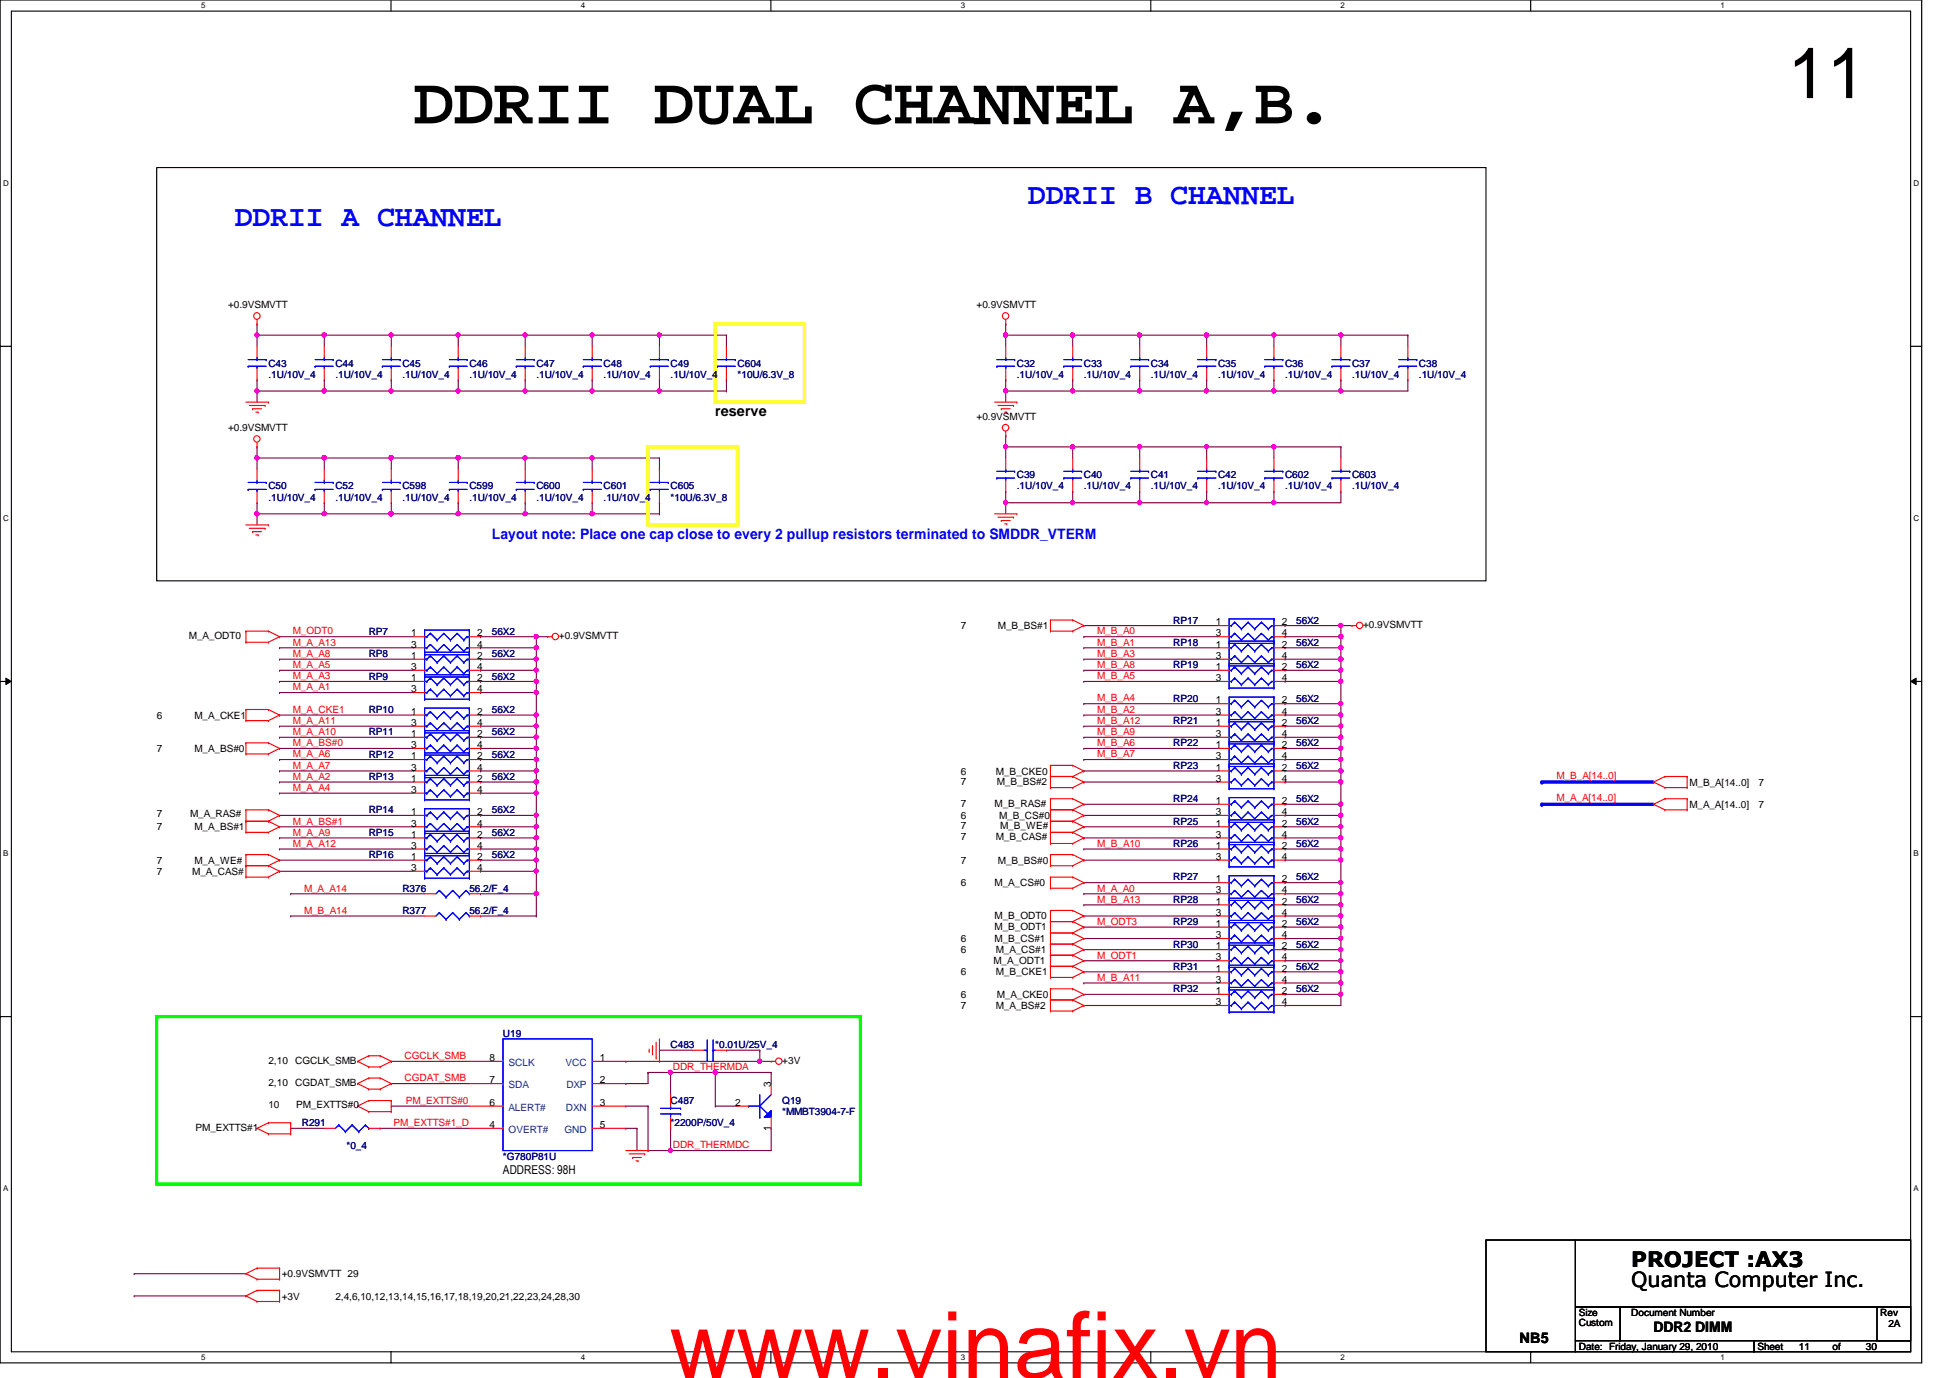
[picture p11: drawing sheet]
<svg xmlns="http://www.w3.org/2000/svg" width="297mm" height="210mm" viewBox="0 0 297 210" stroke-linecap="round" stroke-linejoin="round" font-family="sans-serif">
<defs><g id="words">
<text font-size="14.1" fill="#f00" x="102" y="209.9">www.vinafix.vn</text>
<text font-size="10.9" x="272.3" y="14.9">11</text>
<text font-size="10.2" x="63" y="18.8">DDRII DUAL CHANNEL A,B.</text>
<g font-size="4.6" fill="#00f">
<text x="35.8" y="34.4">DDRII A CHANNEL</text>
<text x="156.6" y="31">DDRII B CHANNEL</text>
</g>
<g font-size="3.2">
<text x="248.5" y="196">Quanta Computer Inc.</text>
<text x="248.5" y="193">PROJECT :AX3</text>
</g>
<g font-size="2.2">
<text x="109" y="63.3">reserve</text>
<text x="251.9" y="202.9">DDR2 DIMM</text>
<text x="231.5" y="204.6">NB5</text>
</g>
<text font-size="2.2" fill="#00f" x="74.9" y="82">Layout note: Place one cap close to every 2 pullup resistors terminated to SMDDR_VTERM</text>
<text font-size="1.9" x="76.6" y="178.8">ADDRESS: 98H</text>
<g font-size="1.5">
<text x="34.8" y="47">+0.9VSMVTT</text>
<text x="148.8" y="47">+0.9VSMVTT</text>
<text x="34.8" y="65.7">+0.9VSMVTT</text>
<text x="148.8" y="64">+0.9VSMVTT</text>
<text x="146.4" y="95.8">7</text>
<text x="152" y="95.8">M_B_BS#1</text>
<text x="185.2" y="95.2">1</text>
<text x="195.2" y="95.2">2</text>
<text x="207.6" y="95.7">+0.9VSMVTT</text>
<text x="28.8" y="97.4">M_A_ODT0</text>
<text x="62.7" y="96.9">1</text>
<text x="62.7" y="98.6">3</text>
<text x="62.7" y="100.4">1</text>
<text x="72.7" y="96.9">2</text>
<text x="72.7" y="98.6">4</text>
<text x="72.7" y="100.4">2</text>
<text x="85.1" y="97.4">+0.9VSMVTT</text>
<text x="185.2" y="98.6">1</text>
<text x="185.2" y="100.4">3</text>
<text x="185.2" y="96.9">3</text>
<text x="195.2" y="98.6">2</text>
<text x="195.2" y="100.4">4</text>
<text x="195.2" y="96.9">4</text>
<text x="62.7" y="103.8">1</text>
<text x="62.7" y="105.5">3</text>
<text x="62.7" y="102.1">3</text>
<text x="72.7" y="103.8">2</text>
<text x="72.7" y="105.5">4</text>
<text x="72.7" y="102.1">4</text>
<text x="185.2" y="102.1">1</text>
<text x="185.2" y="103.8">3</text>
<text x="185.2" y="107.1">1</text>
<text x="195.2" y="102.1">2</text>
<text x="195.2" y="103.8">4</text>
<text x="195.2" y="107.1">2</text>
<text x="23.9" y="109.5">6</text>
<text x="29.6" y="109.5">M_A_CKE1</text>
<text x="62.7" y="112.3">1</text>
<text x="62.7" y="114">3</text>
<text x="62.7" y="108.9">1</text>
<text x="62.7" y="110.6">3</text>
<text x="72.7" y="112.3">2</text>
<text x="72.7" y="114">4</text>
<text x="72.7" y="108.9">2</text>
<text x="72.7" y="110.6">4</text>
<text x="185.2" y="108.9">3</text>
<text x="185.2" y="110.6">1</text>
<text x="185.2" y="112.3">3</text>
<text x="185.2" y="114">1</text>
<text x="195.2" y="108.9">4</text>
<text x="195.2" y="110.6">2</text>
<text x="195.2" y="112.3">4</text>
<text x="195.2" y="114">2</text>
<text x="23.9" y="114.6">7</text>
<text x="29.6" y="114.6">M_A_BS#0</text>
<text x="62.7" y="115.7">1</text>
<text x="62.7" y="117.4">3</text>
<text x="62.7" y="119.1">1</text>
<text x="72.7" y="115.7">2</text>
<text x="72.7" y="117.4">4</text>
<text x="72.7" y="119.1">2</text>
<text x="146.4" y="118">6</text>
<text x="146.4" y="119.5">7</text>
<text x="151.7" y="118">M_B_CKE0</text>
<text x="151.8" y="119.5">M_B_BS#2</text>
<text x="185.2" y="115.7">3</text>
<text x="185.2" y="117.4">1</text>
<text x="185.2" y="119.1">3</text>
<text x="195.2" y="115.7">4</text>
<text x="195.2" y="117.4">2</text>
<text x="195.2" y="119.1">4</text>
<text x="257.3" y="119.7">M_B_A[14..0]</text>
<text x="267.9" y="119.7">7</text>
<text x="23.9" y="124.4">7</text>
<text x="29" y="124.4">M_A_RAS#</text>
<text x="62.7" y="124.2">1</text>
<text x="62.7" y="125.9">3</text>
<text x="62.7" y="120.8">3</text>
<text x="72.7" y="124.2">2</text>
<text x="72.7" y="125.9">4</text>
<text x="72.7" y="120.8">4</text>
<text x="146.4" y="122.9">7</text>
<text x="146.4" y="124.8">6</text>
<text x="151.5" y="122.9">M_B_RAS#</text>
<text x="152.2" y="124.8">M_B_CS#0</text>
<text x="185.2" y="122.5">1</text>
<text x="185.2" y="124.2">3</text>
<text x="185.2" y="125.9">1</text>
<text x="195.2" y="122.5">2</text>
<text x="195.2" y="124.2">4</text>
<text x="195.2" y="125.9">2</text>
<text x="257.3" y="123.1">M_A_A[14..0]</text>
<text x="267.9" y="123.1">7</text>
<text x="23.9" y="126.5">7</text>
<text x="23.9" y="131.6">7</text>
<text x="29.6" y="126.5">M_A_BS#1</text>
<text x="29.6" y="131.6">M_A_WE#</text>
<text x="62.7" y="131">1</text>
<text x="62.7" y="127.6">1</text>
<text x="62.7" y="129.3">3</text>
<text x="72.7" y="131">2</text>
<text x="72.7" y="127.6">2</text>
<text x="72.7" y="129.3">4</text>
<text x="146.4" y="126.3">7</text>
<text x="146.4" y="128">7</text>
<text x="146.4" y="131.6">7</text>
<text x="151.7" y="128">M_B_CAS#</text>
<text x="152" y="131.6">M_B_BS#0</text>
<text x="152.4" y="126.3">M_B_WE#</text>
<text x="185.2" y="127.6">3</text>
<text x="185.2" y="129.3">1</text>
<text x="185.2" y="131">3</text>
<text x="195.2" y="127.6">4</text>
<text x="195.2" y="129.3">2</text>
<text x="195.2" y="131">4</text>
<text x="23.9" y="133.3">7</text>
<text x="29.3" y="133.3">M_A_CAS#</text>
<text x="62.7" y="132.7">3</text>
<text x="72.7" y="132.7">4</text>
<text x="146.4" y="135">6</text>
<text x="151.5" y="135">M_A_CS#0</text>
<text x="185.2" y="137.8">1</text>
<text x="185.2" y="134.4">1</text>
<text x="185.2" y="136.1">3</text>
<text x="195.2" y="137.8">2</text>
<text x="195.2" y="134.4">2</text>
<text x="195.2" y="136.1">4</text>
<text x="146.4" y="143.5">6</text>
<text x="151.5" y="141.6">M_B_ODT1</text>
<text x="151.5" y="143.5">M_B_CS#1</text>
<text x="151.5" y="139.9">M_B_ODT0</text>
<text x="185.2" y="141.2">1</text>
<text x="185.2" y="142.9">3</text>
<text x="185.2" y="139.5">3</text>
<text x="195.2" y="141.2">2</text>
<text x="195.2" y="142.9">4</text>
<text x="195.2" y="139.5">4</text>
<text x="146.4" y="145.2">6</text>
<text x="146.4" y="148.6">6</text>
<text x="151.3" y="146.9">M_A_ODT1</text>
<text x="151.7" y="145.2">M_A_CS#1</text>
<text x="151.7" y="148.6">M_B_CKE1</text>
<text x="185.2" y="144.6">1</text>
<text x="185.2" y="146.3">3</text>
<text x="185.2" y="148">1</text>
<text x="185.2" y="149.7">3</text>
<text x="195.2" y="144.6">2</text>
<text x="195.2" y="146.3">4</text>
<text x="195.2" y="148">2</text>
<text x="195.2" y="149.7">4</text>
<text x="146.4" y="153.7">7</text>
<text x="146.4" y="152">6</text>
<text x="151.7" y="153.7">M_A_BS#2</text>
<text x="151.8" y="152">M_A_CKE0</text>
<text x="185.2" y="151.4">1</text>
<text x="185.2" y="153.1">3</text>
<text x="195.2" y="151.4">2</text>
<text x="195.2" y="153.1">4</text>
<text x="74.6" y="161.6">8</text>
<text x="91.4" y="161.6">1</text>
<text x="40.9" y="162.1">2,10</text>
<text x="40.9" y="165.4">2,10</text>
<text x="45" y="162.1">CGCLK_SMB</text>
<text x="45" y="165.4">CGDAT_SMB</text>
<text x="74.6" y="165">7</text>
<text x="91.4" y="165">2</text>
<text x="117.4" y="165.6" transform="rotate(-90 117.4 165.6)">3</text>
<text x="119.2" y="162.1">+3V</text>
<text x="29.8" y="172.3">PM_EXTTS#1</text>
<text x="40.9" y="168.8">10</text>
<text x="45.1" y="168.8">PM_EXTTS#0</text>
<text x="74.6" y="168.4">6</text>
<text x="74.6" y="171.8">4</text>
<text x="91.4" y="168.4">3</text>
<text x="91.4" y="171.8">5</text>
<text x="112" y="168.4">2</text>
<text x="117.4" y="172.2" transform="rotate(-90 117.4 172.2)">1</text>
<text x="42.9" y="194.6">+0.9VSMVTT 29</text>
<text x="42.9" y="198">+3V</text>
<text x="51.1" y="198">2,4,6,10,12,13,14,15,16,17,18,19,20,21,22,23,24,28,30</text>
<text x="240.5" y="200.5">Size</text>
<text x="240.5" y="202">Custom</text>
<text x="248.5" y="200.5">Document Number</text>
<text x="286.4" y="200.5">Rev</text>
<text x="287.7" y="202.2">2A</text>
<text x="240.5" y="205.6">Date: Friday, January 29, 2010</text>
<text x="267.7" y="205.6">Sheet</text>
<text x="274" y="205.6">11</text>
<text x="279.1" y="205.6">of</text>
<text x="284.2" y="205.6">30</text>
</g>
<g font-size="1.5" fill="#000080">
<text x="40.9" y="55.8">C43</text>
<text x="40.9" y="57.5">.1U/10V_4</text>
<text x="51.1" y="55.8">C44</text>
<text x="51.1" y="57.5">.1U/10V_4</text>
<text x="61.3" y="55.8">C45</text>
<text x="61.3" y="57.5">.1U/10V_4</text>
<text x="71.5" y="55.8">C46</text>
<text x="71.5" y="57.5">.1U/10V_4</text>
<text x="81.7" y="55.8">C47</text>
<text x="81.7" y="57.5">.1U/10V_4</text>
<text x="91.9" y="55.8">C48</text>
<text x="91.9" y="57.5">.1U/10V_4</text>
<text x="102.1" y="55.8">C49</text>
<text x="102.1" y="57.5">.1U/10V_4</text>
<text x="112.3" y="55.8">C604</text>
<text x="112.3" y="57.5">*10U/6.3V_8</text>
<text x="154.9" y="55.8">C32</text>
<text x="154.9" y="57.5">.1U/10V_4</text>
<text x="165.1" y="55.8">C33</text>
<text x="165.1" y="57.5">.1U/10V_4</text>
<text x="175.3" y="55.8">C34</text>
<text x="175.3" y="57.5">.1U/10V_4</text>
<text x="185.5" y="55.8">C35</text>
<text x="185.5" y="57.5">.1U/10V_4</text>
<text x="195.7" y="55.8">C36</text>
<text x="195.7" y="57.5">.1U/10V_4</text>
<text x="205.9" y="55.8">C37</text>
<text x="205.9" y="57.5">.1U/10V_4</text>
<text x="216.2" y="55.8">C38</text>
<text x="216.2" y="57.5">.1U/10V_4</text>
<text x="40.9" y="74.5">C50</text>
<text x="40.9" y="76.3">.1U/10V_4</text>
<text x="51.1" y="74.5">C52</text>
<text x="51.1" y="76.3">.1U/10V_4</text>
<text x="61.3" y="74.5">C598</text>
<text x="61.3" y="76.3">.1U/10V_4</text>
<text x="71.5" y="74.5">C599</text>
<text x="71.5" y="76.3">.1U/10V_4</text>
<text x="81.7" y="74.5">C600</text>
<text x="81.7" y="76.3">.1U/10V_4</text>
<text x="91.9" y="74.5">C601</text>
<text x="91.9" y="76.3">.1U/10V_4</text>
<text x="102.1" y="74.5">C605</text>
<text x="102.1" y="76.3">*10U/6.3V_8</text>
<text x="154.9" y="72.9">C39</text>
<text x="154.9" y="74.5">.1U/10V_4</text>
<text x="165.1" y="72.9">C40</text>
<text x="165.1" y="74.5">.1U/10V_4</text>
<text x="175.3" y="72.9">C41</text>
<text x="175.3" y="74.5">.1U/10V_4</text>
<text x="185.5" y="72.9">C42</text>
<text x="185.5" y="74.5">.1U/10V_4</text>
<text x="195.7" y="72.9">C602</text>
<text x="195.7" y="74.5">.1U/10V_4</text>
<text x="205.9" y="72.9">C603</text>
<text x="205.9" y="74.5">.1U/10V_4</text>
<text x="178.7" y="95">RP17</text>
<text x="197.4" y="95">56X2</text>
<text x="56.2" y="96.7">RP7</text>
<text x="56.2" y="100.1">RP8</text>
<text x="74.9" y="96.7">56X2</text>
<text x="74.9" y="100.1">56X2</text>
<text x="178.7" y="101.8">RP19</text>
<text x="178.7" y="98.4">RP18</text>
<text x="197.4" y="101.8">56X2</text>
<text x="197.4" y="98.4">56X2</text>
<text x="56.2" y="103.5">RP9</text>
<text x="74.9" y="103.5">56X2</text>
<text x="178.7" y="106.9">RP20</text>
<text x="197.4" y="106.9">56X2</text>
<text x="56.2" y="112">RP11</text>
<text x="56.2" y="108.6">RP10</text>
<text x="74.9" y="112">56X2</text>
<text x="74.9" y="108.6">56X2</text>
<text x="178.7" y="110.3">RP21</text>
<text x="178.7" y="113.7">RP22</text>
<text x="197.4" y="110.3">56X2</text>
<text x="197.4" y="113.7">56X2</text>
<text x="56.2" y="115.4">RP12</text>
<text x="56.2" y="118.8">RP13</text>
<text x="74.9" y="115.4">56X2</text>
<text x="74.9" y="118.8">56X2</text>
<text x="178.7" y="117.1">RP23</text>
<text x="197.4" y="117.1">56X2</text>
<text x="56.2" y="123.9">RP14</text>
<text x="74.9" y="123.9">56X2</text>
<text x="178.7" y="122.2">RP24</text>
<text x="178.7" y="125.6">RP25</text>
<text x="197.4" y="122.2">56X2</text>
<text x="197.4" y="125.6">56X2</text>
<text x="56.2" y="130.7">RP16</text>
<text x="56.2" y="127.3">RP15</text>
<text x="74.9" y="130.7">56X2</text>
<text x="74.9" y="127.3">56X2</text>
<text x="178.7" y="129">RP26</text>
<text x="197.4" y="129">56X2</text>
<text x="61.3" y="135.8">R376</text>
<text x="71.5" y="135.8">56.2/F_4</text>
<text x="178.7" y="137.5">RP28</text>
<text x="178.7" y="134.1">RP27</text>
<text x="197.4" y="137.5">56X2</text>
<text x="197.4" y="134.1">56X2</text>
<text x="61.3" y="139.2">R377</text>
<text x="71.5" y="139.2">56.2/F_4</text>
<text x="178.7" y="140.9">RP29</text>
<text x="197.4" y="140.9">56X2</text>
<text x="178.7" y="144.4">RP30</text>
<text x="178.7" y="147.7">RP31</text>
<text x="197.4" y="144.4">56X2</text>
<text x="197.4" y="147.7">56X2</text>
<text x="178.7" y="151.1">RP32</text>
<text x="197.4" y="151.1">56X2</text>
<text x="76.6" y="157.9">U19</text>
<text x="102.1" y="159.6">C483</text>
<text x="109" y="159.6">*0.01U/25V_4</text>
<text x="46" y="171.6">R291</text>
<text x="102.1" y="168.1">C487</text>
<text x="102.1" y="171.6">*2200P/50V_4</text>
<text x="119.2" y="168.1">Q19</text>
<text x="119.2" y="169.9">*MMBT3904-7-F</text>
<text x="52.8" y="175">*0_4</text>
<text x="76.6" y="176.7">*G780P81U</text>
</g>
<g font-size="1.5" fill="#f00">
<text x="44.6" y="101.8">M_A_A5</text>
<text x="44.6" y="100.1">M_A_A8</text>
<text x="44.6" y="96.6">M_ODT0</text>
<text x="44.6" y="98.3">M_A_A13</text>
<text x="167.1" y="96.6">M_B_A0</text>
<text x="167.1" y="101.8">M_B_A8</text>
<text x="167.1" y="98.3">M_B_A1</text>
<text x="167.1" y="100.1">M_B_A3</text>
<text x="44.6" y="103.5">M_A_A3</text>
<text x="44.6" y="105.2">M_A_A1</text>
<text x="167.1" y="106.8">M_B_A4</text>
<text x="167.1" y="103.5">M_B_A5</text>
<text x="44.6" y="108.6">M_A_CKE1</text>
<text x="44.6" y="112">M_A_A10</text>
<text x="44.6" y="113.7">M_A_BS#0</text>
<text x="44.6" y="110.3">M_A_A11</text>
<text x="167.1" y="113.7">M_B_A6</text>
<text x="167.1" y="108.6">M_B_A2</text>
<text x="167.1" y="110.3">M_B_A12</text>
<text x="167.1" y="112">M_B_A9</text>
<text x="44.6" y="118.8">M_A_A2</text>
<text x="44.6" y="115.4">M_A_A6</text>
<text x="44.6" y="117.1">M_A_A7</text>
<text x="167.1" y="115.4">M_B_A7</text>
<text x="237.1" y="118.6">M_B_A[14..0]</text>
<text x="44.6" y="120.5">M_A_A4</text>
<text x="44.6" y="125.6">M_A_BS#1</text>
<text x="237.1" y="122">M_A_A[14..0]</text>
<text x="44.6" y="129">M_A_A12</text>
<text x="44.6" y="127.3">M_A_A9</text>
<text x="167.1" y="129">M_B_A10</text>
<text x="46.3" y="135.8">M_A_A14</text>
<text x="167.1" y="137.5">M_B_A13</text>
<text x="167.1" y="135.8">M_A_A0</text>
<text x="46.3" y="139.2">M_B_A14</text>
<text x="167.1" y="140.9">M_ODT3</text>
<text x="167.1" y="149.4">M_B_A11</text>
<text x="167.1" y="146">M_ODT1</text>
<text x="61.6" y="161.3">CGCLK_SMB</text>
<text x="61.6" y="164.7">CGDAT_SMB</text>
<text x="102.5" y="163">DDR_THERMDA</text>
<text x="59.9" y="171.5">PM_EXTTS#1_D</text>
<text x="61.8" y="168.1">PM_EXTTS#0</text>
<text x="102.5" y="174.9">DDR_THERMDC</text>
</g>
<g font-size="1.5" fill="#004080">
<text x="77.5" y="162.4">SCLK</text>
<text x="77.5" y="165.8">SDA</text>
<text x="86.1" y="162.4">VCC</text>
<text x="86.3" y="165.8">DXP</text>
<text x="77.5" y="169.2">ALERT#</text>
<text x="77.5" y="172.6">OVERT#</text>
<text x="86" y="172.6">GND</text>
<text x="86.2" y="169.2">DXN</text>
</g>
<g font-size="1.2">
<text x="30.6" y="1.3">5</text>
<text x="88.5" y="1.3">4</text>
<text x="146.3" y="1.3">3</text>
<text x="204.2" y="1.3">2</text>
<text x="262.1" y="1.3">1</text>
<text x=".5" y="28.3">D</text>
<text x="291.5" y="28.3">D</text>
<text x=".5" y="79.4">C</text>
<text x="291.5" y="79.4">C</text>
<text x=".5" y="130.4">B</text>
<text x="291.5" y="130.4">B</text>
<text x=".5" y="181.5">A</text>
<text x="291.5" y="181.5">A</text>
<text x="30.6" y="207.2">5</text>
<text x="88.5" y="207.2">4</text>
<text x="146.3" y="207.2">3</text>
<text x="204.2" y="207.2">2</text>
<text x="262.1" y="207.2">1</text>
</g>
</g></defs>
<path d="M0 0h292.7v207.6h-292.7zM1.7 1.7h289.3v204.2h-289.3z" fill="none" stroke="#000" stroke-width=".17"/>
<g fill="#fff">
<path d="M30.6 .2h.7v1.3h-.7z"/>
<path d="M30.6 206.1h.7v1.3h-.7z"/>
</g>
<path d="M59.6 0v1.7M59.6 205.9v1.7" fill="none" stroke="#000" stroke-width=".17"/>
<g fill="#fff">
<path d="M88.5 .2h.6v1.3h-.6z"/>
<path d="M88.5 206.1h.6v1.3h-.6z"/>
</g>
<path d="M117.4 0v1.7M117.4 205.9v1.7" fill="none" stroke="#000" stroke-width=".17"/>
<g fill="#fff">
<path d="M146.3 .2h.7v1.3h-.7z"/>
<path d="M146.3 206.1h.7v1.3h-.7z"/>
</g>
<path d="M175.3 0v1.7M175.3 205.9v1.7" fill="none" stroke="#000" stroke-width=".17"/>
<g fill="#fff">
<path d="M204.2 .2h.6v1.3h-.6z"/>
<path d="M204.2 206.1h.6v1.3h-.6z"/>
</g>
<path d="M233.2 0v1.7M233.2 205.9v1.7" fill="none" stroke="#000" stroke-width=".17"/>
<g fill="#fff">
<path d="M262.1 .2h.6v1.3h-.6z"/>
<path d="M262.1 206.1h.6v1.3h-.6z"/>
<path d="M.5 27.2h.8v1.4h-.8z"/>
<path d="M291.5 27.2h.8v1.4h-.8z"/>
<path d="M.5 78.3h.8v1.3h-.8z"/>
<path d="M291.5 78.3h.8v1.3h-.8z"/>
</g>
<path d="M0 52.7h1.7M291 52.7h1.7" fill="none" stroke="#000" stroke-width=".17"/>
<g fill="#fff">
<path d="M.5 129.3h.7v1.4h-.7z"/>
<path d="M291.5 129.3h.7v1.4h-.7z"/>
</g>
<path d="M0 103.8h1.7M291 103.8h1.7" fill="none" stroke="#000" stroke-width=".17"/>
<path d="M.9 103.3l.8 .5-.8 .5zM291 103.8l.9-.5v1z" fill="#000"/>
<path d="M.9 103.3l.8 .5-.8 .5zM291 103.8l.9-.5v1z" fill="none" stroke="#000" stroke-width=".15"/>
<g fill="#fff">
<path d="M.5 180.4h.7v1.3h-.7z"/>
<path d="M291.5 180.4h.7v1.3h-.7z"/>
</g>
<path d="M0 154.9h1.7M291 154.9h1.7" fill="none" stroke="#000" stroke-width=".17"/>
<g fill="none" stroke="#800040" stroke-width=".17">
<path d="M39.2 57.9h.1M39.2 59.6h.1M39.2 57.9v1.7M39.2 59.6h10.2M80 51.1h.1M80 51.1v1.6M165.1 97h.1M165.1 97h20.4M165.1 114h.1M165.1 114h20.4M165.1 129.3h.1M165.1 129.3h20.4"/>
<path d="M165.1 141.2h.1M165.1 141.2h20.4"/>
</g>
<circle cx="49.4" cy="59.5" r=".32" fill="#f0f"/>
<circle cx="49.4" cy="59.5" r=".32" fill="none" stroke="#f0f" stroke-width=".17"/>
<circle cx="39.1" cy="59.5" r=".32" fill="#f0f"/>
<circle cx="39.1" cy="59.5" r=".32" fill="none" stroke="#f0f" stroke-width=".17"/>
<path d="M69.8 59.6h.1M69.8 59.6h10.2" fill="none" stroke="#800040" stroke-width=".17"/>
<circle cx="69.8" cy="59.5" r=".32" fill="#f0f"/>
<circle cx="69.8" cy="59.5" r=".32" fill="none" stroke="#f0f" stroke-width=".17"/>
<path d="M59.6 51.1h.1M59.6 57.9h.1M59.6 51.1v1.6M59.6 57.9v1.7M80 51.1h.1M80 51.1h10.2M90.2 59.6h.1M90.2 59.6h10.3" fill="none" stroke="#800040" stroke-width=".17"/>
<circle cx="100.4" cy="59.5" r=".32" fill="#f0f"/>
<circle cx="100.4" cy="59.5" r=".32" fill="none" stroke="#f0f" stroke-width=".17"/>
<circle cx="90.2" cy="59.5" r=".32" fill="#f0f"/>
<circle cx="90.2" cy="59.5" r=".32" fill="none" stroke="#f0f" stroke-width=".17"/>
<path d="M90.2 51.1h.1M90.2 51.1h10.3" fill="none" stroke="#800040" stroke-width=".17"/>
<circle cx="100.4" cy="51" r=".32" fill="#f0f"/>
<circle cx="100.4" cy="51" r=".32" fill="none" stroke="#f0f" stroke-width=".17"/>
<circle cx="90.2" cy="51" r=".32" fill="#f0f"/>
<circle cx="90.2" cy="51" r=".32" fill="none" stroke="#f0f" stroke-width=".17"/>
<path d="M69.8 51.1h.1M69.8 51.1h10.2M90.2 57.9h.1M90.2 51.1h.1M90.2 51.1v1.6M90.2 57.9v1.7M100.5 57.9h.1M100.5 51.1h.1M100.5 51.1v1.6M100.5 57.9v1.7" fill="none" stroke="#800040" stroke-width=".17"/>
<circle cx="80" cy="51" r=".32" fill="#f0f"/>
<circle cx="80" cy="51" r=".32" fill="none" stroke="#f0f" stroke-width=".17"/>
<circle cx="69.8" cy="51" r=".32" fill="#f0f"/>
<circle cx="69.8" cy="51" r=".32" fill="none" stroke="#f0f" stroke-width=".17"/>
<path d="M49.4 51.1h.1M49.4 51.1v1.6M49.4 51.1h10.2M69.8 51.1h.1M69.8 51.1v1.6" fill="none" stroke="#800040" stroke-width=".17"/>
<circle cx="59.6" cy="51" r=".32" fill="#f0f"/>
<circle cx="59.6" cy="51" r=".32" fill="none" stroke="#f0f" stroke-width=".17"/>
<circle cx="49.4" cy="51" r=".32" fill="#f0f"/>
<circle cx="49.4" cy="51" r=".32" fill="none" stroke="#f0f" stroke-width=".17"/>
<path d="M39.2 51.1h.1M39.2 51.1v1.6M49.4 57.9h.1M49.4 57.9v1.7M69.8 57.9h.1M69.8 57.9v1.7M80 57.9h.1M80 57.9v1.7" fill="none" stroke="#800040" stroke-width=".17"/>
<circle cx="39.1" cy="51" r=".32" fill="#f0f"/>
<circle cx="39.1" cy="51" r=".32" fill="none" stroke="#f0f" stroke-width=".17"/>
<path d="M59.6 59.6h.1M59.6 59.6h10.2" fill="none" stroke="#800040" stroke-width=".17"/>
<circle cx="59.6" cy="59.5" r=".32" fill="#f0f"/>
<circle cx="59.6" cy="59.5" r=".32" fill="none" stroke="#f0f" stroke-width=".17"/>
<path d="M39.2 51.1h.1M39.2 51.1h10.2M59.6 51.1h.1M59.6 51.1h10.2" fill="none" stroke="#800040" stroke-width=".17"/>
<circle cx="49.4" cy="51" r=".32" fill="#f0f"/>
<circle cx="49.4" cy="51" r=".32" fill="none" stroke="#f0f" stroke-width=".17"/>
<path d="M39.2 59.6h.1M39.2 59.6v1.7M49.4 59.6h.1M49.4 59.6h10.2M165.1 125.9h.1M165.1 125.9h20.4" fill="none" stroke="#800040" stroke-width=".17"/>
<circle cx="49.4" cy="59.5" r=".32" fill="#f0f"/>
<circle cx="49.4" cy="59.5" r=".32" fill="none" stroke="#f0f" stroke-width=".17"/>
<path d="M39.2 49.4h.1M39.2 49.4v1.7M80 59.6h.1M80 59.6h10.2" fill="none" stroke="#800040" stroke-width=".17"/>
<circle cx="80" cy="59.5" r=".32" fill="#f0f"/>
<circle cx="80" cy="59.5" r=".32" fill="none" stroke="#f0f" stroke-width=".17"/>
<path d="M81.7 117.4h.1M81.7 117.4v1.7" fill="none" stroke="#800040" stroke-width=".17"/>
<circle cx="81.7" cy="119.1" r=".32" fill="#f0f"/>
<circle cx="81.7" cy="119.1" r=".32" fill="none" stroke="#f0f" stroke-width=".17"/>
<circle cx="81.7" cy="117.4" r=".32" fill="#f0f"/>
<circle cx="81.7" cy="117.4" r=".32" fill="none" stroke="#f0f" stroke-width=".17"/>
<path d="M73.2 102.1h.1M73.2 102.1h8.5" fill="none" stroke="#800040" stroke-width=".17"/>
<circle cx="81.7" cy="102.1" r=".32" fill="#f0f"/>
<circle cx="81.7" cy="102.1" r=".32" fill="none" stroke="#f0f" stroke-width=".17"/>
<path d="M73.2 100.4h.1M73.2 103.8h.1M73.2 100.4h8.5M73.2 103.8h8.5" fill="none" stroke="#800040" stroke-width=".17"/>
<circle cx="81.7" cy="103.8" r=".32" fill="#f0f"/>
<circle cx="81.7" cy="103.8" r=".32" fill="none" stroke="#f0f" stroke-width=".17"/>
<path d="M73.2 105.5h.1M73.2 105.5h8.5M81.7 114h.1M81.7 114v1.7" fill="none" stroke="#800040" stroke-width=".17"/>
<circle cx="81.7" cy="114" r=".32" fill="#f0f"/>
<circle cx="81.7" cy="114" r=".32" fill="none" stroke="#f0f" stroke-width=".17"/>
<path d="M73.2 97h.1M73.2 98.7h.1M73.2 97h8.5M73.2 98.7h8.5M73.2 108.9h.1M73.2 108.9h8.5M81.7 108.9h.1M81.7 108.9v1.7" fill="none" stroke="#800040" stroke-width=".17"/>
<circle cx="81.7" cy="108.9" r=".32" fill="#f0f"/>
<circle cx="81.7" cy="108.9" r=".32" fill="none" stroke="#f0f" stroke-width=".17"/>
<path d="M73.2 110.6h.1M73.2 114h.1M73.2 112.3h.1M73.2 110.6h8.5M73.2 112.3h8.5M81.7 112.3h.1M81.7 112.3v1.7h-8.5M165.1 102.1h.1M165.1 102.1h20.4" fill="none" stroke="#800040" stroke-width=".17"/>
<circle cx="81.7" cy="112.3" r=".32" fill="#f0f"/>
<circle cx="81.7" cy="112.3" r=".32" fill="none" stroke="#f0f" stroke-width=".17"/>
<path d="M73.2 120.8h.1M73.2 120.8h8.5" fill="none" stroke="#800040" stroke-width=".17"/>
<circle cx="81.7" cy="120.8" r=".32" fill="#f0f"/>
<circle cx="81.7" cy="120.8" r=".32" fill="none" stroke="#f0f" stroke-width=".17"/>
<path d="M73.2 119.1h.1M73.2 117.4h.1M73.2 115.7h.1M73.2 119.1h8.5M73.2 115.7h8.5M81.7 115.7h.1M81.7 115.7v1.7h-8.5" fill="none" stroke="#800040" stroke-width=".17"/>
<circle cx="81.7" cy="115.7" r=".32" fill="#f0f"/>
<circle cx="81.7" cy="115.7" r=".32" fill="none" stroke="#f0f" stroke-width=".17"/>
<path d="M81.7 119.1h.1M81.7 119.1v1.7" fill="none" stroke="#800040" stroke-width=".17"/>
<circle cx="81.7" cy="119.1" r=".32" fill="#f0f"/>
<circle cx="81.7" cy="119.1" r=".32" fill="none" stroke="#f0f" stroke-width=".17"/>
<path d="M73.2 131h.1M73.2 131h8.5" fill="none" stroke="#800040" stroke-width=".17"/>
<circle cx="81.7" cy="131" r=".32" fill="#f0f"/>
<circle cx="81.7" cy="131" r=".32" fill="none" stroke="#f0f" stroke-width=".17"/>
<path d="M73.2 124.2h.1M73.2 124.2h8.5" fill="none" stroke="#800040" stroke-width=".17"/>
<circle cx="81.7" cy="124.2" r=".32" fill="#f0f"/>
<circle cx="81.7" cy="124.2" r=".32" fill="none" stroke="#f0f" stroke-width=".17"/>
<path d="M73.2 129.3h.1M73.2 125.9h.1M73.2 129.3h8.5M73.2 125.9h8.5" fill="none" stroke="#800040" stroke-width=".17"/>
<circle cx="81.7" cy="125.9" r=".32" fill="#f0f"/>
<circle cx="81.7" cy="125.9" r=".32" fill="none" stroke="#f0f" stroke-width=".17"/>
<path d="M73.2 127.6h.1M73.2 127.6h8.5" fill="none" stroke="#800040" stroke-width=".17"/>
<circle cx="81.7" cy="127.6" r=".32" fill="#f0f"/>
<circle cx="81.7" cy="127.6" r=".32" fill="none" stroke="#f0f" stroke-width=".17"/>
<g fill="none" stroke="#800040" stroke-width=".17">
<path d="M42.6 97h.1M42.6 97h20.4M42.6 119.1h.1M42.6 103.8h.1M42.6 108.9h.1M42.6 112.3h.1M42.6 105.5h.1M42.6 114h.1M42.6 102.1h.1M42.6 110.6h.1M42.6 100.4h.1M42.6 119.1h20.4"/>
<path d="M42.6 103.8h20.4M42.6 108.9h20.4M42.6 112.3h20.4M42.6 105.5h20.4M42.6 114h20.4M42.6 102.1h20.4M42.6 110.6h20.4M42.6 100.4h20.4M165.1 108.9h.1M165.1 119.1h.1M165.1 117.4h.1M165.1 119.1h20.4"/>
<path d="M165.1 108.9h20.4M165.1 117.4h20.4M42.6 131h.1M42.6 120.8h.1M42.6 129.3h.1M42.6 127.6h.1M42.6 125.9h.1M42.6 127.6h20.4M42.6 131h20.4M42.6 120.8h20.4M42.6 129.3h20.4M42.6 125.9h20.4"/>
<path d="M81.7 124.2h.1M81.7 125.9h.1M81.7 129.3h.1M81.7 124.2v3.4M81.7 129.3v1.7M165.1 127.6h.1M165.1 137.8h.1M165.1 139.5h.1M165.1 136.1h.1M165.1 134.5h.1M165.1 127.6h20.4M165.1 137.8h20.4"/>
<path d="M165.1 139.5h20.4M165.1 136.1h20.4M165.1 134.5h20.4M165.1 144.7h.1M165.1 153.2h.1M165.1 144.7h20.4M165.1 153.2h20.4"/>
</g>
<circle cx="81.7" cy="129.3" r=".32" fill="#f0f"/>
<circle cx="81.7" cy="129.3" r=".32" fill="none" stroke="#f0f" stroke-width=".17"/>
<path d="M73.2 132.7h.1M73.2 132.7h8.5" fill="none" stroke="#800040" stroke-width=".17"/>
<circle cx="81.7" cy="132.7" r=".32" fill="#f0f"/>
<circle cx="81.7" cy="132.7" r=".32" fill="none" stroke="#f0f" stroke-width=".17"/>
<path d="M204.3 134.5h.1M204.3 134.5v1.6M195.7 153.2h.1M195.7 153.2h8.6" fill="none" stroke="#800040" stroke-width=".17"/>
<circle cx="204.2" cy="134.4" r=".32" fill="#f0f"/>
<circle cx="204.2" cy="134.4" r=".32" fill="none" stroke="#f0f" stroke-width=".17"/>
<path d="M204.3 149.7h.1M204.3 149.7v1.8" fill="none" stroke="#800040" stroke-width=".17"/>
<circle cx="204.2" cy="149.7" r=".32" fill="#f0f"/>
<circle cx="204.2" cy="149.7" r=".32" fill="none" stroke="#f0f" stroke-width=".17"/>
<path d="M204.3 124.2h.1M204.3 124.2v1.7M165.1 148h.1M165.1 148h20.4" fill="none" stroke="#800040" stroke-width=".17"/>
<circle cx="204.2" cy="124.2" r=".32" fill="#f0f"/>
<circle cx="204.2" cy="124.2" r=".32" fill="none" stroke="#f0f" stroke-width=".17"/>
<path d="M195.7 98.7h.1M195.7 98.7h8.6M195.7 100.4h.1M195.7 100.4h8.6M204.3 115.7h.1M204.3 115.7v1.7" fill="none" stroke="#800040" stroke-width=".17"/>
<circle cx="204.2" cy="117.4" r=".32" fill="#f0f"/>
<circle cx="204.2" cy="117.4" r=".32" fill="none" stroke="#f0f" stroke-width=".17"/>
<circle cx="204.2" cy="115.7" r=".32" fill="#f0f"/>
<circle cx="204.2" cy="115.7" r=".32" fill="none" stroke="#f0f" stroke-width=".17"/>
<path d="M195.7 103.8h.1M195.7 103.8h8.6M204.3 112.3h.1M204.3 112.3v1.7" fill="none" stroke="#800040" stroke-width=".17"/>
<circle cx="204.2" cy="112.3" r=".32" fill="#f0f"/>
<circle cx="204.2" cy="112.3" r=".32" fill="none" stroke="#f0f" stroke-width=".17"/>
<path d="M204.3 95.3h.1M204.3 95.3v1.7" fill="none" stroke="#800040" stroke-width=".17"/>
<circle cx="204.2" cy="97" r=".32" fill="#f0f"/>
<circle cx="204.2" cy="97" r=".32" fill="none" stroke="#f0f" stroke-width=".17"/>
<circle cx="204.2" cy="95.3" r=".32" fill="#f0f"/>
<circle cx="204.2" cy="95.3" r=".32" fill="none" stroke="#f0f" stroke-width=".17"/>
<path d="M195.7 95.3h.1M195.7 95.3h8.6M195.7 102.1h.1M195.7 102.1h8.6M204.3 107.2h.1M204.3 107.2v1.7" fill="none" stroke="#800040" stroke-width=".17"/>
<circle cx="204.2" cy="107.2" r=".32" fill="#f0f"/>
<circle cx="204.2" cy="107.2" r=".32" fill="none" stroke="#f0f" stroke-width=".17"/>
<g fill="none" stroke="#800040" stroke-width=".17">
<path d="M195.7 97h.1M195.7 97h8.6M195.7 108.9h.1M195.7 107.2h.1M195.7 114h.1M195.7 117.4h.1M195.7 110.6h.1M195.7 108.9h8.6M195.7 107.2h8.6M195.7 114h8.6M195.7 117.4h8.6M195.7 110.6h8.6"/>
<path d="M204.3 114h.1M204.3 114v1.7"/>
</g>
<circle cx="204.2" cy="114" r=".32" fill="#f0f"/>
<circle cx="204.2" cy="114" r=".32" fill="none" stroke="#f0f" stroke-width=".17"/>
<path d="M195.7 115.7h.1M195.7 112.3h.1M195.7 115.7h8.6M204.3 110.6h.1M204.3 110.6v1.7h-8.6" fill="none" stroke="#800040" stroke-width=".17"/>
<circle cx="204.2" cy="110.6" r=".32" fill="#f0f"/>
<circle cx="204.2" cy="110.6" r=".32" fill="none" stroke="#f0f" stroke-width=".17"/>
<path d="M204.3 117.4h.1M204.3 117.4v1.7" fill="none" stroke="#800040" stroke-width=".17"/>
<circle cx="204.2" cy="117.4" r=".32" fill="#f0f"/>
<circle cx="204.2" cy="117.4" r=".32" fill="none" stroke="#f0f" stroke-width=".17"/>
<path d="M195.7 127.6h.1M195.7 122.5h.1M195.7 127.6h8.6M195.7 122.5h8.6" fill="none" stroke="#800040" stroke-width=".17"/>
<circle cx="204.2" cy="122.5" r=".32" fill="#f0f"/>
<circle cx="204.2" cy="122.5" r=".32" fill="none" stroke="#f0f" stroke-width=".17"/>
<g fill="none" stroke="#800040" stroke-width=".17">
<path d="M165.1 95.3h.1M165.1 95.3h20.4M42.6 124.2h.1M42.6 124.2h20.4M165.1 131h.1M165.1 131h20.4M195.7 124.2h.1M195.7 129.3h.1M195.7 125.9h.1M195.7 124.2h8.6M195.7 125.9h8.6M204.3 127.6h.1"/>
<path d="M204.3 127.6v1.7h-8.6M165.1 151.5h.1M165.1 149.7h.1M165.1 151.5h20.4M165.1 149.7h20.4"/>
</g>
<circle cx="204.2" cy="127.6" r=".32" fill="#f0f"/>
<circle cx="204.2" cy="127.6" r=".32" fill="none" stroke="#f0f" stroke-width=".17"/>
<path d="M204.3 125.9h.1M204.3 125.9v1.7" fill="none" stroke="#800040" stroke-width=".17"/>
<circle cx="204.2" cy="125.9" r=".32" fill="#f0f"/>
<circle cx="204.2" cy="125.9" r=".32" fill="none" stroke="#f0f" stroke-width=".17"/>
<path d="M204.3 95.3h.1M204.3 95.3h1.6M204.3 129.3h.1M204.3 129.3v1.7" fill="none" stroke="#800040" stroke-width=".17"/>
<circle cx="204.2" cy="129.3" r=".32" fill="#f0f"/>
<circle cx="204.2" cy="129.3" r=".32" fill="none" stroke="#f0f" stroke-width=".17"/>
<path d="M204.3 108.9h.1M204.3 108.9v1.7" fill="none" stroke="#800040" stroke-width=".17"/>
<circle cx="204.2" cy="108.9" r=".32" fill="#f0f"/>
<circle cx="204.2" cy="108.9" r=".32" fill="none" stroke="#f0f" stroke-width=".17"/>
<path d="M165.1 122.5h.1M165.1 122.5h20.4M195.7 134.5h.1M195.7 134.5h8.6M204.3 136.1h.1M204.3 136.1v1.7M165.1 146.3h.1M165.1 146.3h20.4" fill="none" stroke="#800040" stroke-width=".17"/>
<circle cx="204.2" cy="136.1" r=".32" fill="#f0f"/>
<circle cx="204.2" cy="136.1" r=".32" fill="none" stroke="#f0f" stroke-width=".17"/>
<path d="M195.7 136.1h.1M195.7 139.5h.1M195.7 137.8h.1M195.7 136.1h8.6M195.7 139.5h8.6M195.7 137.8h8.6M204.3 148h.1M204.3 148v1.7" fill="none" stroke="#800040" stroke-width=".17"/>
<circle cx="204.2" cy="148" r=".32" fill="#f0f"/>
<circle cx="204.2" cy="148" r=".32" fill="none" stroke="#f0f" stroke-width=".17"/>
<path d="M195.7 144.7h.1M195.7 148h.1M195.7 143h.1M195.7 144.7h8.6M195.7 148h8.6M195.7 143h8.6M204.3 144.7h.1M204.3 144.7v1.6" fill="none" stroke="#800040" stroke-width=".17"/>
<circle cx="204.2" cy="144.6" r=".32" fill="#f0f"/>
<circle cx="204.2" cy="144.6" r=".32" fill="none" stroke="#f0f" stroke-width=".17"/>
<path d="M42.6 132.7h.1M42.6 132.7h20.4M195.7 146.3h.1M195.7 141.2h.1M195.7 149.7h.1M195.7 151.5h.1M195.7 146.3h8.6M195.7 141.2h8.6M195.7 149.7h8.6M195.7 151.5h8.6" fill="none" stroke="#800040" stroke-width=".17"/>
<circle cx="204.2" cy="151.4" r=".32" fill="#f0f"/>
<circle cx="204.2" cy="151.4" r=".32" fill="none" stroke="#f0f" stroke-width=".17"/>
<path d="M81.7 110.6h.1M81.7 110.6v1.7" fill="none" stroke="#800040" stroke-width=".17"/>
<circle cx="81.7" cy="110.6" r=".32" fill="#f0f"/>
<circle cx="81.7" cy="110.6" r=".32" fill="none" stroke="#f0f" stroke-width=".17"/>
<path d="M81.7 98.7h.1M81.7 97v1.7" fill="none" stroke="#800040" stroke-width=".17"/>
<circle cx="81.7" cy="97" r=".32" fill="#f0f"/>
<circle cx="81.7" cy="97" r=".32" fill="none" stroke="#f0f" stroke-width=".17"/>
<path d="M81.7 97h.1M81.7 97h1.7M81.7 131h.1M81.7 127.6h.1M81.7 127.6v1.7M81.7 131v1.7M204.3 151.5h.1M204.3 143h.1M204.3 143v1.7M204.3 151.5v1.7" fill="none" stroke="#800040" stroke-width=".17"/>
<circle cx="204.2" cy="142.9" r=".32" fill="#f0f"/>
<circle cx="204.2" cy="142.9" r=".32" fill="none" stroke="#f0f" stroke-width=".17"/>
<path d="M204.3 139.5h.1M204.3 139.5v1.7" fill="none" stroke="#800040" stroke-width=".17"/>
<circle cx="204.2" cy="139.5" r=".32" fill="#f0f"/>
<circle cx="204.2" cy="139.5" r=".32" fill="none" stroke="#f0f" stroke-width=".17"/>
<path d="M204.3 146.3h.1M204.3 146.3v1.7" fill="none" stroke="#800040" stroke-width=".17"/>
<circle cx="204.2" cy="146.3" r=".32" fill="#f0f"/>
<circle cx="204.2" cy="146.3" r=".32" fill="none" stroke="#f0f" stroke-width=".17"/>
<path d="M204.3 141.2h.1M204.3 141.2v1.8" fill="none" stroke="#800040" stroke-width=".17"/>
<circle cx="204.2" cy="141.2" r=".32" fill="#f0f"/>
<circle cx="204.2" cy="141.2" r=".32" fill="none" stroke="#f0f" stroke-width=".17"/>
<path d="M204.3 137.8h.1M204.3 137.8v1.7" fill="none" stroke="#800040" stroke-width=".17"/>
<circle cx="204.2" cy="137.8" r=".32" fill="#f0f"/>
<circle cx="204.2" cy="137.8" r=".32" fill="none" stroke="#f0f" stroke-width=".17"/>
<g fill="none" stroke="#800040" stroke-width=".17">
<path d="M42.6 98.7h.1M42.6 98.7h20.4M165.1 115.7h.1M165.1 115.7h20.4M195.7 119.1h.1M195.7 119.1h8.6M165.1 124.2h.1M165.1 124.2h20.4M195.7 131h.1M195.7 131h8.6M204.3 122.5h.1M204.3 122.5v1.7"/>
<path d="M165.1 143h.1M165.1 143h20.4M20.4 194h.1M20.4 194h17.1"/>
</g>
<circle cx="204.2" cy="119.1" r=".32" fill="#f0f"/>
<circle cx="204.2" cy="119.1" r=".32" fill="none" stroke="#f0f" stroke-width=".17"/>
<path d="M153.2 51.1h.1M153.2 51.1h10.2M163.4 59.6h.1M163.4 59.6h10.2" fill="none" stroke="#800040" stroke-width=".17"/>
<circle cx="163.4" cy="59.5" r=".32" fill="#f0f"/>
<circle cx="163.4" cy="59.5" r=".32" fill="none" stroke="#f0f" stroke-width=".17"/>
<path d="M194.1 59.6h.1M194.1 59.6h10.2" fill="none" stroke="#800040" stroke-width=".17"/>
<circle cx="194" cy="59.5" r=".32" fill="#f0f"/>
<circle cx="194" cy="59.5" r=".32" fill="none" stroke="#f0f" stroke-width=".17"/>
<path d="M153.2 49.4h.1M153.2 57.9h.1M153.2 49.4v1.7M153.2 57.9v1.7M204.3 59.6h.1M204.3 59.6h10.2" fill="none" stroke="#800040" stroke-width=".17"/>
<circle cx="204.2" cy="59.5" r=".32" fill="#f0f"/>
<circle cx="204.2" cy="59.5" r=".32" fill="none" stroke="#f0f" stroke-width=".17"/>
<path d="M194.1 51.1h.1M194.1 51.1h20.4M204.3 51.1h.1M204.3 51.1v1.6" fill="none" stroke="#800040" stroke-width=".17"/>
<circle cx="204.2" cy="51" r=".32" fill="#f0f"/>
<circle cx="204.2" cy="51" r=".32" fill="none" stroke="#f0f" stroke-width=".17"/>
<path d="M153.2 51.1h.1M153.2 51.1v1.6" fill="none" stroke="#800040" stroke-width=".17"/>
<circle cx="153.2" cy="51" r=".32" fill="#f0f"/>
<circle cx="153.2" cy="51" r=".32" fill="none" stroke="#f0f" stroke-width=".17"/>
<path d="M163.4 51.1h.1M163.4 51.1h20.4M173.6 51.1h.1M204.3 57.9h.1M204.3 57.9v1.7M214.5 51.1h.1M214.5 57.9h.1M214.5 51.1v1.6M214.5 57.9v1.7" fill="none" stroke="#800040" stroke-width=".17"/>
<circle cx="173.6" cy="51" r=".32" fill="#f0f"/>
<circle cx="173.6" cy="51" r=".32" fill="none" stroke="#f0f" stroke-width=".17"/>
<circle cx="163.4" cy="51" r=".32" fill="#f0f"/>
<circle cx="163.4" cy="51" r=".32" fill="none" stroke="#f0f" stroke-width=".17"/>
<path d="M163.4 51.1h.1M163.4 51.1v1.6M183.8 51.1h.1M183.8 51.1v1.6M183.8 51.1h10.3M194.1 51.1h.1M194.1 51.1v1.6" fill="none" stroke="#800040" stroke-width=".17"/>
<circle cx="194" cy="51" r=".32" fill="#f0f"/>
<circle cx="194" cy="51" r=".32" fill="none" stroke="#f0f" stroke-width=".17"/>
<circle cx="183.8" cy="51" r=".32" fill="#f0f"/>
<circle cx="183.8" cy="51" r=".32" fill="none" stroke="#f0f" stroke-width=".17"/>
<path d="M173.6 59.6h.1M173.6 59.6h10.2" fill="none" stroke="#800040" stroke-width=".17"/>
<circle cx="173.6" cy="59.5" r=".32" fill="#f0f"/>
<circle cx="173.6" cy="59.5" r=".32" fill="none" stroke="#f0f" stroke-width=".17"/>
<path d="M173.6 51.1h.1M173.6 51.1v1.6M183.8 59.6h.1M194.1 57.9h.1M194.1 57.9v1.7h-10.3" fill="none" stroke="#800040" stroke-width=".17"/>
<circle cx="183.8" cy="59.5" r=".32" fill="#f0f"/>
<circle cx="183.8" cy="59.5" r=".32" fill="none" stroke="#f0f" stroke-width=".17"/>
<path d="M153.2 59.6h.1M153.2 59.6v1.7" fill="none" stroke="#800040" stroke-width=".17"/>
<circle cx="153.2" cy="59.5" r=".32" fill="#f0f"/>
<circle cx="153.2" cy="59.5" r=".32" fill="none" stroke="#f0f" stroke-width=".17"/>
<path d="M153.2 59.6h.1M163.4 57.9h.1M163.4 57.9v1.7h-10.2M173.6 57.9h.1M173.6 57.9v1.7M183.8 57.9h.1M183.8 57.9v1.7M165.1 107.2h.1M165.1 107.2h20.4" fill="none" stroke="#800040" stroke-width=".17"/>
<path d="M234.9 122.5h17" fill="none" stroke="#00f" stroke-width=".51"/>
<circle cx="234.9" cy="122.5" r=".25" fill="#00f"/>
<path d="M234.9 119.1h17" fill="none" stroke="#00f" stroke-width=".51"/>
<circle cx="234.9" cy="119.1" r=".25" fill="#00f"/>
<path d="M49.4 69.8h.1M49.4 69.8h10.2M59.6 69.8h.1M59.6 69.8v1.7M80 69.8h.1M80 69.8v1.7M165.1 110.6h.1M165.1 112.3h.1M165.1 110.6h20.4M165.1 112.3h20.4" fill="none" stroke="#800040" stroke-width=".17"/>
<circle cx="59.6" cy="69.7" r=".32" fill="#f0f"/>
<circle cx="59.6" cy="69.7" r=".32" fill="none" stroke="#f0f" stroke-width=".17"/>
<circle cx="49.4" cy="69.7" r=".32" fill="#f0f"/>
<circle cx="49.4" cy="69.7" r=".32" fill="none" stroke="#f0f" stroke-width=".17"/>
<path d="M39.2 76.6h.1M39.2 76.6v1.7M69.8 76.6h.1M69.8 76.6v1.7M80 76.6h.1M80 76.6v1.7M90.2 69.8h.1M90.2 69.8v1.7" fill="none" stroke="#800040" stroke-width=".17"/>
<circle cx="39.1" cy="78.2" r=".32" fill="#f0f"/>
<circle cx="39.1" cy="78.2" r=".32" fill="none" stroke="#f0f" stroke-width=".17"/>
<path d="M49.4 69.8h.1M49.4 69.8v1.7M59.6 78.3h.1M59.6 78.3h10.2M69.8 69.8h.1M69.8 69.8v1.7" fill="none" stroke="#800040" stroke-width=".17"/>
<circle cx="59.6" cy="78.2" r=".32" fill="#f0f"/>
<circle cx="59.6" cy="78.2" r=".32" fill="none" stroke="#f0f" stroke-width=".17"/>
<path d="M49.4 78.3h.1M49.4 78.3h10.2M90.2 76.6h.1M90.2 76.6v1.7" fill="none" stroke="#800040" stroke-width=".17"/>
<circle cx="59.6" cy="78.2" r=".32" fill="#f0f"/>
<circle cx="59.6" cy="78.2" r=".32" fill="none" stroke="#f0f" stroke-width=".17"/>
<circle cx="49.4" cy="78.2" r=".32" fill="#f0f"/>
<circle cx="49.4" cy="78.2" r=".32" fill="none" stroke="#f0f" stroke-width=".17"/>
<path d="M39.2 69.8h.1M39.2 69.8v1.7M39.2 69.8h10.2M49.4 76.6h.1M49.4 76.6v1.7" fill="none" stroke="#800040" stroke-width=".17"/>
<circle cx="49.4" cy="69.7" r=".32" fill="#f0f"/>
<circle cx="49.4" cy="69.7" r=".32" fill="none" stroke="#f0f" stroke-width=".17"/>
<circle cx="39.1" cy="69.7" r=".32" fill="#f0f"/>
<circle cx="39.1" cy="69.7" r=".32" fill="none" stroke="#f0f" stroke-width=".17"/>
<path d="M59.6 69.8h.1M59.6 69.8h10.2" fill="none" stroke="#800040" stroke-width=".17"/>
<circle cx="69.8" cy="69.7" r=".32" fill="#f0f"/>
<circle cx="69.8" cy="69.7" r=".32" fill="none" stroke="#f0f" stroke-width=".17"/>
<circle cx="59.6" cy="69.7" r=".32" fill="#f0f"/>
<circle cx="59.6" cy="69.7" r=".32" fill="none" stroke="#f0f" stroke-width=".17"/>
<path d="M59.6 76.6h.1M59.6 76.6v1.7M80 69.8h.1M80 69.8h10.2" fill="none" stroke="#800040" stroke-width=".17"/>
<circle cx="80" cy="69.7" r=".32" fill="#f0f"/>
<circle cx="80" cy="69.7" r=".32" fill="none" stroke="#f0f" stroke-width=".17"/>
<path d="M80 78.3h.1M80 78.3h10.2" fill="none" stroke="#800040" stroke-width=".17"/>
<circle cx="80" cy="78.2" r=".32" fill="#f0f"/>
<circle cx="80" cy="78.2" r=".32" fill="none" stroke="#f0f" stroke-width=".17"/>
<path d="M39.2 78.3h.1M39.2 78.3h10.2M69.8 78.3h.1M69.8 78.3h10.2" fill="none" stroke="#800040" stroke-width=".17"/>
<circle cx="69.8" cy="78.2" r=".32" fill="#f0f"/>
<circle cx="69.8" cy="78.2" r=".32" fill="none" stroke="#f0f" stroke-width=".17"/>
<path d="M69.8 69.8h.1M69.8 69.8h10.2" fill="none" stroke="#800040" stroke-width=".17"/>
<circle cx="69.8" cy="69.7" r=".32" fill="#f0f"/>
<circle cx="69.8" cy="69.7" r=".32" fill="none" stroke="#f0f" stroke-width=".17"/>
<g fill="none" stroke="#800040" stroke-width=".17">
<path d="M39.2 68.1h.1M39.2 78.3h.1M39.2 68.1v1.7M39.2 78.3v1.7M153.2 76.6h.1M153.2 76.6h10.2M173.6 68.1h.1M173.6 68.1h10.2M194.1 68.1h.1M194.1 74.9h.1M194.1 76.6h.1M194.1 68.1h10.2"/>
<path d="M194.1 68.1v1.7M194.1 74.9v1.7M204.3 68.1h.1M204.3 74.9h.1M204.3 68.1v1.7M204.3 74.9v1.7h-10.2"/>
</g>
<circle cx="194" cy="76.6" r=".32" fill="#f0f"/>
<circle cx="194" cy="76.6" r=".32" fill="none" stroke="#f0f" stroke-width=".17"/>
<path d="M183.8 76.6h.1M183.8 76.6h10.3" fill="none" stroke="#800040" stroke-width=".17"/>
<circle cx="183.8" cy="76.6" r=".32" fill="#f0f"/>
<circle cx="183.8" cy="76.6" r=".32" fill="none" stroke="#f0f" stroke-width=".17"/>
<path d="M153.2 68.1h.1M153.2 68.1h10.2" fill="none" stroke="#800040" stroke-width=".17"/>
<circle cx="163.4" cy="68" r=".32" fill="#f0f"/>
<circle cx="163.4" cy="68" r=".32" fill="none" stroke="#f0f" stroke-width=".17"/>
<path d="M153.2 74.9h.1M153.2 68.1h.1M153.2 68.1v1.7M153.2 74.9v1.7" fill="none" stroke="#800040" stroke-width=".17"/>
<circle cx="153.2" cy="68" r=".32" fill="#f0f"/>
<circle cx="153.2" cy="68" r=".32" fill="none" stroke="#f0f" stroke-width=".17"/>
<path d="M163.4 74.9h.1M163.4 68.1h.1M163.4 68.1v1.7M163.4 74.9v1.7M173.6 68.1h.1M173.6 74.9h.1M173.6 68.1v1.7M173.6 74.9v1.7M183.8 68.1h.1M183.8 68.1h10.3" fill="none" stroke="#800040" stroke-width=".17"/>
<circle cx="194" cy="68" r=".32" fill="#f0f"/>
<circle cx="194" cy="68" r=".32" fill="none" stroke="#f0f" stroke-width=".17"/>
<circle cx="183.8" cy="68" r=".32" fill="#f0f"/>
<circle cx="183.8" cy="68" r=".32" fill="none" stroke="#f0f" stroke-width=".17"/>
<path d="M163.4 76.6h.1M163.4 76.6h10.2M183.8 74.9h.1M183.8 74.9v1.7" fill="none" stroke="#800040" stroke-width=".17"/>
<circle cx="173.6" cy="76.6" r=".32" fill="#f0f"/>
<circle cx="173.6" cy="76.6" r=".32" fill="none" stroke="#f0f" stroke-width=".17"/>
<circle cx="163.4" cy="76.6" r=".32" fill="#f0f"/>
<circle cx="163.4" cy="76.6" r=".32" fill="none" stroke="#f0f" stroke-width=".17"/>
<path d="M163.4 68.1h.1M163.4 68.1h10.2M183.8 68.1h.1M183.8 68.1v1.7" fill="none" stroke="#800040" stroke-width=".17"/>
<circle cx="173.6" cy="68" r=".32" fill="#f0f"/>
<circle cx="173.6" cy="68" r=".32" fill="none" stroke="#f0f" stroke-width=".17"/>
<circle cx="163.4" cy="68" r=".32" fill="#f0f"/>
<circle cx="163.4" cy="68" r=".32" fill="none" stroke="#f0f" stroke-width=".17"/>
<path d="M153.2 66.4h.1M153.2 76.6h.1M153.2 66.4v1.7M153.2 76.6v1.7M173.6 76.6h.1M173.6 76.6h10.2" fill="none" stroke="#800040" stroke-width=".17"/>
<circle cx="153.2" cy="76.6" r=".32" fill="#f0f"/>
<circle cx="153.2" cy="76.6" r=".32" fill="none" stroke="#f0f" stroke-width=".17"/>
<path d="M44.3 136.1h.1M44.3 139.5h.1M44.3 136.1h20.4M44.3 139.5h20.4M73.2 136.1h.1M73.2 139.5h.1M73.2 136.1h8.5M73.2 139.5h8.5M81.7 136.1h.1M81.7 139.5h.1M81.7 132.7v6.8" fill="none" stroke="#800040" stroke-width=".17"/>
<circle cx="81.7" cy="136.1" r=".32" fill="#f0f"/>
<circle cx="81.7" cy="136.1" r=".32" fill="none" stroke="#f0f" stroke-width=".17"/>
<path d="M81.7 103.8h.1M81.7 103.8v1.7M20.4 197.4h.1M20.4 197.4h17.1" fill="none" stroke="#800040" stroke-width=".17"/>
<circle cx="81.7" cy="105.5" r=".32" fill="#f0f"/>
<circle cx="81.7" cy="105.5" r=".32" fill="none" stroke="#f0f" stroke-width=".17"/>
<path d="M81.7 100.4h.1M81.7 100.4v1.7" fill="none" stroke="#800040" stroke-width=".17"/>
<circle cx="81.7" cy="100.4" r=".32" fill="#f0f"/>
<circle cx="81.7" cy="100.4" r=".32" fill="none" stroke="#f0f" stroke-width=".17"/>
<path d="M81.7 98.7h.1M81.7 98.7v1.7" fill="none" stroke="#800040" stroke-width=".17"/>
<circle cx="81.7" cy="98.7" r=".32" fill="#f0f"/>
<circle cx="81.7" cy="98.7" r=".32" fill="none" stroke="#f0f" stroke-width=".17"/>
<path d="M81.7 102.1h.1M81.7 108.9h.1M81.7 102.1v1.7M81.7 105.5v3.4M204.3 102.1h.1M204.3 100.4h.1M204.3 100.4v3.4M81.7 124.2h.1M81.7 120.8v3.4" fill="none" stroke="#800040" stroke-width=".17"/>
<circle cx="204.2" cy="102.1" r=".32" fill="#f0f"/>
<circle cx="204.2" cy="102.1" r=".32" fill="none" stroke="#f0f" stroke-width=".17"/>
<circle cx="204.2" cy="100.4" r=".32" fill="#f0f"/>
<circle cx="204.2" cy="100.4" r=".32" fill="none" stroke="#f0f" stroke-width=".17"/>
<path d="M204.3 98.7v1.7M204.3 100.4h.1" fill="none" stroke="#800040" stroke-width=".17"/>
<circle cx="204.2" cy="98.7" r=".32" fill="#f0f"/>
<circle cx="204.2" cy="98.7" r=".32" fill="none" stroke="#f0f" stroke-width=".17"/>
<circle cx="204.2" cy="100.4" r=".32" fill="#f0f"/>
<circle cx="204.2" cy="100.4" r=".32" fill="none" stroke="#f0f" stroke-width=".17"/>
<path d="M204.3 98.7h.1M204.3 97v1.7" fill="none" stroke="#800040" stroke-width=".17"/>
<circle cx="204.2" cy="97" r=".32" fill="#f0f"/>
<circle cx="204.2" cy="97" r=".32" fill="none" stroke="#f0f" stroke-width=".17"/>
<circle cx="204.2" cy="98.7" r=".32" fill="#f0f"/>
<circle cx="204.2" cy="98.7" r=".32" fill="none" stroke="#f0f" stroke-width=".17"/>
<path d="M204.3 103.8h.1M204.3 103.8v3.4" fill="none" stroke="#800040" stroke-width=".17"/>
<circle cx="204.2" cy="103.8" r=".32" fill="#f0f"/>
<circle cx="204.2" cy="103.8" r=".32" fill="none" stroke="#f0f" stroke-width=".17"/>
<path d="M204.3 131h.1M204.3 131v3.5" fill="none" stroke="#800040" stroke-width=".17"/>
<circle cx="204.2" cy="131" r=".32" fill="#f0f"/>
<circle cx="204.2" cy="131" r=".32" fill="none" stroke="#f0f" stroke-width=".17"/>
<g fill="none" stroke="#800040" stroke-width=".17">
<path d="M165.1 98.7h.1M165.1 98.7h20.4M42.6 115.7h.1M42.6 117.4h.1M42.6 115.7h20.4M42.6 117.4h20.4M165.1 100.4h.1M165.1 103.8h.1M165.1 100.4h20.4M165.1 103.8h20.4M204.3 119.1h.1M204.3 119.1v3.4"/>
<path d="M44.3 171.9h.1M44.3 171.9h5.1M57.9 171.9h.1M57.9 171.9h13.6M59.6 161.7h.1M59.6 165.1h.1M59.6 168.5h.1M59.6 161.7h11.9M59.6 165.1h11.9M59.6 168.5h11.9M102.1 163.4h.1M102.1 163.4h6.9"/>
</g>
<circle cx="102.1" cy="163.3" r=".32" fill="#f0f"/>
<circle cx="102.1" cy="163.3" r=".32" fill="none" stroke="#f0f" stroke-width=".17"/>
<path d="M109 163.4h.1M109 163.4h8.5" fill="none" stroke="#800040" stroke-width=".17"/>
<circle cx="108.9" cy="163.3" r=".32" fill="#f0f"/>
<circle cx="108.9" cy="163.3" r=".32" fill="none" stroke="#f0f" stroke-width=".17"/>
<g fill="none" stroke="#800040" stroke-width=".17">
<path d="M100.5 160h.1M100.5 160h5M110.7 160h.1M110.7 160h5M115.7 160h.1M115.7 160v1.7M95.3 161.7h.1M95.3 168.5h.1M95.3 171.9h.1M95.3 161.7h22.2M95.3 168.5h3.4M95.3 171.9h1.7"/>
<path d="M97 171.9h.1M97 171.9v3.4M115.7 161.7h.1"/>
</g>
<circle cx="115.7" cy="161.6" r=".32" fill="#f0f"/>
<circle cx="115.7" cy="161.6" r=".32" fill="none" stroke="#f0f" stroke-width=".17"/>
<g fill="none" stroke="#800040" stroke-width=".17">
<path d="M95.3 165.1h.1M98.7 163.4h.1M98.7 168.5h.1M98.7 163.4v1.7h-3.4M98.7 168.5v6.8M98.7 163.4h3.4M102.1 163.4h.1M102.1 175.3h.1M102.1 163.4v3.4M109 168.5h.1M109 163.4h.1M109 168.5h3.3"/>
<path d="M109 163.4v5.1M117.5 163.4h.1M117.5 171.9h.1M117.5 163.4v1.7M117.5 171.9v3.4h-15.4"/>
</g>
<circle cx="102.1" cy="175.2" r=".32" fill="#f0f"/>
<circle cx="102.1" cy="175.2" r=".32" fill="none" stroke="#f0f" stroke-width=".17"/>
<g fill="none" stroke="#800040" stroke-width=".17">
<path d="M100.5 51.1h10.2M100.5 59.6h10.2M110.7 51.1h.1M110.7 52.7h.1M110.7 59.6h.1M110.7 57.9h.1M110.7 51.1v1.6M110.7 57.9v1.7M90.2 69.8h10.3M100.5 69.8h.1M98.7 175.3h.1M102.1 171.9h.1"/>
<path d="M102.1 171.9v3.4h-3.4"/>
</g>
<circle cx="90.2" cy="69.7" r=".32" fill="#f0f"/>
<circle cx="90.2" cy="69.7" r=".32" fill="none" stroke="#f0f" stroke-width=".17"/>
<path d="M90.2 78.3h10.3M100.5 71.5h.1M100.5 78.3h.1M100.5 69.8v1.7" fill="none" stroke="#800040" stroke-width=".17"/>
<circle cx="90.2" cy="78.2" r=".32" fill="#f0f"/>
<circle cx="90.2" cy="78.2" r=".32" fill="none" stroke="#f0f" stroke-width=".17"/>
<path d="M100.5 76.6h.1M100.5 76.6v1.7" fill="none" stroke="#800040" stroke-width=".17"/>
<g fill="none" stroke="#f00" stroke-width=".17">
<path d="M39.2 49.4h.1M39.2 48.7v.7M39.2 52.7v1.7M39.2 56.1v1.8M90.2 52.7v1.7M90.2 56.1v1.8M153.2 49.4h.1M153.2 48.7v.7M163.4 52.7v1.7M163.4 56.1v1.8M173.6 52.7v1.7M173.6 56.1v1.8"/>
<path d="M183.8 52.7v1.7M183.8 56.1v1.8M204.3 52.7v1.7M204.3 56.1v1.8M37.5 61.3h3.4M37.5 80h3.4M38 61.8h2.4M38.5 62.3h.1M38.5 62.3h1.3M39 62.8h.3M39.2 68.1h.1M39.2 67.4v.7"/>
<path d="M39.3 62.8h.1M40.4 61.8h.1M40.9 61.3h.1M40.9 80h.1M49.4 71.5v1.7M49.4 74.9v1.7M90.2 71.5v1.7M90.2 74.9v1.7M151.5 61.3h3.4M151.5 78.3h3.4M152 61.8h2.4M152 78.8h2.4"/>
<path d="M152.5 62.3h.1M152.5 79.3h.1M152.5 62.3h1.4M152.5 79.3h1.4M153 62.8h.4M153 79.8h.4M153.2 66.4h.1M153.2 65.7v.7M153.4 62.8h.1M153.4 79.8h.1M154.4 61.8h.1M154.4 78.8h.1"/>
<path d="M154.9 61.3h.1M154.9 78.3h.1M163.4 69.8v1.7M163.4 73.2v1.7M37.5 96.1h.1M37.5 97.8h.1M37.5 96.1h3.4M37.5 96.1v1.7M37.5 97.8h3.4M38 80.5h2.4M38.5 81h.1M38.5 81h1.3"/>
<path d="M39 81.5h.3M39.3 81.5h.1M40.4 80.5h.1M40.9 96.1h.1M40.9 97.8h.1M40.9 96.1l1.7 .9M42.6 97h.1M42.6 97l-1.7 .8M83.4 97h.1M83.4 97h.7M160 94.4h.1M160 96.1h.1"/>
<path d="M160 94.4v1.7M160 96.1h3.4M160 94.4h3.4M163.4 94.4h.1M163.4 96.1h.1M163.4 94.4l1.7 .9M165.1 95.3h.1M165.1 95.3l-1.7 .8M205.9 95.3h.1M205.9 95.3h.7M37.5 108.1h.1M37.5 109.8h.1"/>
<path d="M37.5 113.2h.1M37.5 114.9h.1M37.5 108.1v1.7M37.5 113.2v1.7M37.5 108.1h3.4M37.5 109.8h3.4M37.5 113.2h3.4M37.5 114.9h3.4M40.9 108.1h.1M40.9 109.8h.1M40.9 113.2h.1M40.9 114.9h.1"/>
<path d="M40.9 108.1l1.7 .8M40.9 113.2l1.7 .8M42.6 108.9h.1M42.6 114h.1M42.6 108.9l-1.7 .9M42.6 114l-1.7 .9M63 112.3h1.7M63 114h1.7M63 103.8h1.7M63 105.5h1.7M71.5 112.3h1.7M71.5 114h1.7"/>
<path d="M71.5 103.8h1.7M71.5 105.5h1.7M160 118.3h.1M160 120h.1M160 116.6h.1M160 118.3h3.4M160 120h3.4M160 116.6v3.4M160 116.6h3.4M163.4 118.3h.1M163.4 120h.1M163.4 116.6h.1"/>
<path d="M163.4 118.3l1.7 .8M163.4 116.6l1.7 .8M165.1 119.1h.1M165.1 117.4h.1M165.1 119.1l-1.7 .9M165.1 117.4l-1.7 .9M251.9 119.1h.1M251.9 119.1l1.7 .9M253.6 118.3h.1M253.6 120h.1M253.6 118.3l-1.7 .8M253.6 118.3h3.4"/>
<path d="M253.6 120h3.4M257 118.3h.1M257 120h.1M257 118.3v1.7M37.5 125.1h.1M37.5 126.8h.1M37.5 131.9h.1M37.5 133.6h.1M37.5 130.2h.1M37.5 123.4h.1M37.5 123.4h3.4M37.5 126.8h3.4"/>
<path d="M37.5 123.4v3.4M37.5 130.2v3.4M37.5 125.1h3.4M37.5 131.9h3.4M37.5 133.6h3.4M37.5 130.2h3.4M40.9 125.1h.1M40.9 126.8h.1M40.9 131.9h.1M40.9 133.6h.1M40.9 130.2h.1M40.9 123.4h.1"/>
<path d="M40.9 125.1l1.7 .8M40.9 131.9l1.7 .8M40.9 130.2l1.7 .8M40.9 123.4l1.7 .8M42.6 125.9h.1M42.6 132.7h.1M42.6 131h.1M42.6 124.2h.1M42.6 125.9l-1.7 .9M42.6 132.7l-1.7 .9M42.6 131l-1.7 .9M42.6 124.2l-1.7 .9"/>
<path d="M63 131h1.7M63 132.7h1.7M64.7 136.1h1.7M64.7 139.5h1.7M71.5 136.1h1.7M71.5 139.5h1.7M71.5 131h1.7M71.5 132.7h1.7M160 126.8h.1M160 128.5h.1M160 121.7h.1M160 123.4h.1"/>
<path d="M160 125.1h.1M160 133.6h.1M160 135.3h.1M160 138.7h.1M160 130.2h.1M160 131.9h.1M160 121.7h3.4M160 123.4h3.4M160 126.8h3.4M160 121.7v6.8M160 130.2v1.7M160 133.6v1.7"/>
<path d="M160 138.7v10.2M160 128.5h3.4M160 125.1h3.4M160 131.9h3.4M160 133.6h3.4M160 130.2h3.4M160 135.3h3.4M160 138.7h3.4M163.4 126.8h.1M163.4 128.5h.1M163.4 121.7h.1M163.4 123.4h.1"/>
<path d="M163.4 125.1h.1M163.4 133.6h.1M163.4 135.3h.1M163.4 138.7h.1M163.4 130.2h.1M163.4 131.9h.1M163.4 126.8l1.7 .8M163.4 121.7l1.7 .8M163.4 123.4l1.7 .8M163.4 133.6l1.7 .9M163.4 138.7l1.7 .8M163.4 125.1l1.7 .8"/>
<path d="M163.4 130.2l1.7 .8M165.1 127.6h.1M165.1 122.5h.1M165.1 124.2h.1M165.1 134.5h.1M165.1 139.5h.1M165.1 125.9h.1M165.1 131h.1M165.1 127.6l-1.7 .9M165.1 122.5l-1.7 .9M165.1 124.2l-1.7 .9M165.1 134.5l-1.7 .8"/>
<path d="M165.1 139.5l-1.7 .9M165.1 125.9l-1.7 .9M165.1 131l-1.7 .9M185.5 122.5h1.7M185.5 124.2h1.7M194.1 122.5h1.6M194.1 124.2h1.6M251.9 122.5h.1M251.9 122.5l1.7 .9M253.6 121.7h.1M253.6 123.4h.1M253.6 121.7l-1.7 .8"/>
<path d="M253.6 121.7h3.4M253.6 123.4h3.4M257 121.7h.1M257 123.4h.1M257 121.7v1.7M98.9 159.8v.3M99.4 159.3h.1M99.4 159.3v1.4M99.9 158.7v2.5M100.5 158.2v3.5M105.5 160h1.7M109 160h1.7"/>
<path d="M160 140.4h.1M160 142.1h.1M160 145.5h.1M160 147.2h.1M160 143.8h.1M160 148.9h.1M160 150.6h.1M160 152.3h.1M160 154h.1M160 150.6v3.4M160 140.4h3.4M160 142.1h3.4"/>
<path d="M160 145.5h3.4M160 147.2h3.4M160 143.8h3.4M160 148.9h3.4M160 150.6h3.4M160 152.3h3.4M160 154h3.4M163.4 140.4h.1M163.4 142.1h.1M163.4 145.5h.1M163.4 147.2h.1M163.4 143.8h.1"/>
<path d="M163.4 148.9h.1M163.4 150.6h.1M163.4 152.3h.1M163.4 154h.1M163.4 140.4l1.7 .8M163.4 145.5l1.7 .8M163.4 143.8l1.7 .9M163.4 147.2l1.7 .8M163.4 142.1l1.7 .9M163.4 150.6l1.7 .9M163.4 152.3l1.7 .9M165.1 141.2h.1"/>
<path d="M165.1 146.3h.1M165.1 144.7h.1M165.1 148h.1M165.1 143h.1M165.1 151.5h.1M165.1 153.2h.1M165.1 141.2l-1.7 .9M165.1 146.3l-1.7 .9M165.1 144.7l-1.7 .8M165.1 148l-1.7 .9M165.1 143l-1.7 .8M165.1 151.5l-1.7 .8"/>
<path d="M165.1 153.2l-1.7 .8M39.2 171.9h.1M39.2 171.9l1.7 .8M40.9 171h.1M40.9 172.7h.1M40.9 171h3.4M40.9 171l-1.7 .9M40.9 172.7h3.4M44.3 172.7h.1M44.3 171h.1M44.3 171v1.7M54.5 161.7h.1"/>
<path d="M54.5 165.1h.1M54.5 168.5h.1M54.5 161.7l1.7 .8M54.5 165.1l1.7 .8M54.5 168.5l1.7 .8M56.2 160.8h.1M56.2 162.5h.1M56.2 164.2h.1M56.2 165.9h.1M56.2 167.6h.1M56.2 169.3h.1M56.2 160.8h1.7"/>
<path d="M56.2 160.8l-1.7 .9M56.2 162.5h1.7M56.2 164.2h1.7M56.2 164.2l-1.7 .9M56.2 165.9h1.7M56.2 167.6h3.4M56.2 167.6l-1.7 .9M56.2 169.3h3.4M57.9 160.8h.1M57.9 162.5h.1M57.9 164.2h.1M57.9 165.9h.1"/>
<path d="M57.9 160.8l1.7 .9M57.9 164.2l1.7 .9M59.6 161.7h.1M59.6 165.1h.1M59.6 169.3h.1M59.6 167.6h.1M59.6 161.7l-1.7 .8M59.6 165.1l-1.7 .8M59.6 167.6v1.7M95.3 175.3h3.4M95.8 175.8h2.4M96.3 176.3h.1"/>
<path d="M96.3 176.3h1.4M96.9 176.8h.3M97.2 176.8h.1M98.2 175.8h.1M98.7 175.3h.1M98.9 160.1h.1M99.9 161.2h.1M100.5 161.7h.1M117.5 161.7h.1M117.5 161.7h.6M37.5 194h.1M37.5 197.4h.1"/>
<path d="M37.5 194l1.7 .9M37.5 197.4l1.7 .8M39.2 193.2h.1M39.2 194.9h.1M39.2 196.6h.1M39.2 198.2h.1M39.2 193.2l-1.7 .8M39.2 193.2h3.4M39.2 194.9h3.4M39.2 196.6l-1.7 .8M39.2 196.6h3.4M39.2 198.2h3.4"/>
<path d="M42.6 193.2h.1M42.6 194.9h.1M42.6 196.6h.1M42.6 198.2h.1M42.6 193.2v1.7M42.6 196.6v1.6"/>
<circle cx="39.1" cy="48.1" r=".5"/>
<circle cx="153.2" cy="48.1" r=".5"/>
<circle cx="39.1" cy="66.9" r=".49"/>
<circle cx="153.2" cy="65.1" r=".5"/>
<circle cx="84.6" cy="97" r=".49"/>
<circle cx="207.1" cy="95.3" r=".49"/>
<circle cx="118.6" cy="161.6" r=".49"/>
</g>
<path d="M23.9 25.5h202.5v63h-202.5zM226.4 188.9h13.6v17h-13.6zM240 188.9h51v10.2h-51zM240 199.1h6.8v5.1h-6.8zM246.8 199.1h44.2v5.1h-44.2zM285.9 199.1h5.1v5.1h-5.1zM240 204.2h27.2v1.7h-27.2zM267.2 204.2h23.8v1.7h-23.8z" fill="none" stroke="#000" stroke-width=".17"/>
<path d="M23.9 154.9h107.2v25.5h-107.2z" fill="none" stroke="#0f0" stroke-width=".51"/>
<path d="M109 49.4h13.6v11.9h-13.6zM98.7 68.1h13.6v11.9h-13.6z" fill="none" stroke="#ff0" stroke-width=".51"/>
<g fill="none" stroke="#00f" stroke-width=".17">
<path d="M37.8 55.8h.1M37.8 55.8h2.8M37.8 54.8h2.8M39.2 54.8h.1M39.2 55.8h.1M39.2 54.4v.4M39.2 55.8v.3M40.6 54.8h.1M88.9 55.8h.1M88.9 55.8h2.7M88.9 54.8h2.7M90.2 54.8h.1"/>
<path d="M90.2 55.8h.1M90.2 54.4v.4M90.2 55.8v.3M91.6 54.8h.1M162 55.8h.1M162 55.8h2.8M162 54.8h2.8M163.4 54.8h.1M163.4 55.8h.1M163.4 54.4v.4M163.4 55.8v.3M164.8 54.8h.1"/>
<path d="M172.3 55.8h.1M172.3 55.8h2.7M172.3 54.8h2.7M173.6 54.8h.1M173.6 55.8h.1M173.6 54.4v.4M173.6 55.8v.3M175 54.8h.1M182.5 55.8h.1M182.5 55.8h2.7M182.5 54.8h2.7M183.8 54.8h.1"/>
<path d="M183.8 55.8h.1M183.8 54.4v.4M183.8 55.8v.3M185.2 54.8h.1M202.9 55.8h.1M202.9 55.8h2.7M202.9 54.8h2.7M204.3 54.8h.1M204.3 55.8h.1M204.3 54.4v.4M204.3 55.8v.3M205.6 54.8h.1"/>
<path d="M48 74.5h.1M48 74.5h2.8M48 73.5h2.8M49.4 73.5h.1M49.4 74.5h.1M49.4 73.2v.3M49.4 74.5v.4M50.8 73.5h.1M88.9 74.5h.1M88.9 74.5h2.7M88.9 73.5h2.7M90.2 73.5h.1"/>
<path d="M90.2 74.5h.1M90.2 73.2v.3M90.2 74.5v.4M91.6 73.5h.1M162 72.8h.1M162 72.8h2.8M162 71.8h2.8M163.4 71.8h.1M163.4 72.8h.1M163.4 71.5v.3M163.4 72.8v.4M164.8 71.8h.1"/>
<path d="M64.7 115h.1M64.7 106.5h.1M64.7 112.3h.3M64.7 114h.3M64.7 115h6.8M64.7 103.8h.3M64.7 105.5h.3M64.7 106.5h6.8M65 112.3h.1M65 114h.1M65 103.8h.1M65 105.5h.1"/>
<path d="M65.6 111.8h.1M65.6 113.5h.1M65.6 103.3h.1M65.6 105h.1M65.6 111.8l-.2 .2M65.6 113.5l-.2 .2M65.6 111.8l-.6 .5M65.6 111.8l1 1M65.6 113.5l-.6 .5M65.6 113.5l1 1M65.6 103.3l-.2 .2M65.6 105l-.2 .2"/>
<path d="M65.6 103.3l-.6 .5M65.6 103.3l1 1M65.6 105l-.6 .5M65.6 105l1 1M66.6 112.8h.1M66.6 114.5h.1M66.6 104.3h.1M66.6 106h.1M67.6 111.8h.1M67.6 113.5h.1M67.6 103.3h.1M67.6 105h.1"/>
<path d="M67.6 111.8l-1 1M67.6 111.8l1 1M67.6 113.5l-1 1M67.6 113.5l1 1M67.6 103.3l-1 1M67.6 103.3l1 1M67.6 105l-1 1M67.6 105l1 1M68.6 112.8h.1M68.6 114.5h.1M68.6 104.3h.1M68.6 106h.1"/>
<path d="M69.6 111.8h.1M69.6 113.5h.1M69.6 103.3h.1M69.6 105h.1M69.6 111.8l-1 1M69.6 111.8l1.1 1M69.6 113.5l-1 1M69.6 113.5l1.1 1M69.6 103.3l-1 1M69.6 103.3l1.1 1M69.6 105l-1 1M69.6 105l1.1 1"/>
<path d="M70.7 112.8h.1M70.7 114.5h.1M70.7 104.3h.1M70.7 106h.1M71.2 112.3h.1M71.2 114h.1M71.2 103.8h.1M71.2 105.5h.1M71.2 112.3h.3M71.2 112.3l-.5 .5M71.2 114h.3M71.2 114l-.5 .5"/>
<path d="M71.2 103.8h.3M71.2 103.8l-.5 .5M71.2 105.5h.3M71.2 105.5l-.5 .5M71.5 111.3h.1M71.5 112.3h.1M71.5 114h.1M71.5 115h.1M71.5 102.8h.1M71.5 103.8h.1M71.5 105.5h.1M71.5 106.5h.1"/>
<path d="M71.5 111.3h-6.8v3.7M71.5 102.8h-6.8v3.7M71.5 102.8v3.7M71.5 111.3v3.7M64.7 133.8h.1M64.7 131h.3M64.7 132.7h.3M64.7 133.8h6.8M65 131h.1M65 132.7h.1M65.6 130.5h.1M65.6 132.2h.1"/>
<path d="M65.6 130.5l-.2 .2M65.6 132.2l-.2 .2M65.6 130.5l-.6 .5M65.6 130.5l1 1M65.6 132.2l-.6 .5M65.6 132.2l1 1M66.6 131.5h.1M66.6 133.2h.1M66.9 135.6h.1M66.9 139h.1M66.9 135.6l-.5 .5M66.9 135.6l1 1.1"/>
<path d="M66.9 139l-.5 .5M66.9 139l1 1M67.6 130.5h.1M67.6 132.2h.1M67.6 130.5l-1 1M67.6 130.5l1 1M67.6 132.2l-1 1M67.6 132.2l1 1M67.9 136.7h.1M68.6 131.5h.1M68.6 133.2h.1M69 135.6h.1"/>
<path d="M69 139h.1M69 135.6l-1.1 1.1M69 135.6l1 1.1M69 139l-1.1 1M69 139l1 1M69.6 130.5h.1M69.6 132.2h.1M69.6 130.5l-1 1M69.6 130.5l1.1 1M69.6 132.2l-1 1M69.6 132.2l1.1 1M70 136.7h.1"/>
<path d="M70.7 131.5h.1M70.7 133.2h.1M71 135.6h.1M71 139h.1M71 135.6l-1 1.1M71 135.6l.5 .5M71 139l-1 1M71 139l.5 .5M71.2 131h.1M71.2 132.7h.1M71.2 131h.3M71.2 131l-.5 .5"/>
<path d="M71.2 132.7h.3M71.2 132.7l-.5 .5M71.5 136.1h.1M71.5 139.5h.1M71.5 130h.1M71.5 131h.1M71.5 132.7h.1M71.5 133.8h.1M71.5 130h-6.8v3.8M71.5 130v3.8M187.2 125.3h.1M187.2 122.5h.4"/>
<path d="M187.2 124.2h.4M187.2 125.3h6.9M187.6 122.5h.1M187.6 124.2h.1M188.1 122h.1M188.1 123.7h.1M188.1 122l-.5 .5M188.1 123.7l-.5 .5M188.1 122l1 1M188.1 123.7l1 1M189.1 123h.1M189.1 124.7h.1"/>
<path d="M190.1 122h.1M190.1 123.7h.1M190.1 122l-1 1M190.1 122l1 1M190.1 123.7l-1 1M190.1 123.7l1 1M191.1 123h.1M191.1 124.7h.1M192.1 122h.1M192.1 123.7h.1M192.1 122l-1 1M192.1 122l1.1 1"/>
<path d="M192.1 123.7l-1 1M192.1 123.7l1.1 1M193.2 123h.1M193.2 124.7h.1M193.7 122.5h.1M193.7 124.2h.1M193.7 122.5h.4M193.7 122.5l-.5 .5M193.7 124.2h.4M193.7 124.2l-.5 .5M194.1 121.5h.1M194.1 122.5h.1"/>
<path d="M194.1 124.2h.1M194.1 125.3h.1M194.1 121.5h-6.9v3.8M194.1 121.5v3.8M67.9 140h.1M70 140h.1M107.2 160h.5M107.7 160h.1M107.7 158.4v3.1M108.6 160h.1M108.6 160h.4M108.6 158.4v3.1"/>
<path d="M107.7 161.5h.1M108.6 161.5h.1"/>
</g>
<path d="M116.4 170.2l1.1-1v1z" fill-rule="evenodd" fill="#00f"/>
<path d="M114 168.5h.1M114 168.5h1.7M115.7 168.5h.1M115.7 170.2h.1M115.7 168.5l1.3 1.2M115.7 166.8v3.4M116.4 170.2l1.1-1v1zM117 169.7h.1M117.5 166.8l-1.8 1.7" fill="none" stroke="#00f" stroke-width=".17"/>
<path d="M116.4 170.2l1.1-1v1z" fill-rule="evenodd" fill="#00f"/>
<g fill="none" stroke="#00f" stroke-width=".17">
<path d="M48 55.8h.1M48 55.8h2.8M48 54.8h2.8M49.4 54.8h.1M49.4 55.8h.1M49.4 54.4v.4M49.4 55.8v.3M50.8 54.8h.1M58.2 55.8h.1M58.2 55.8h2.8M58.2 54.8h2.8M59.6 54.8h.1"/>
<path d="M59.6 55.8h.1M59.6 54.4v.4M59.6 55.8v.3M61 54.8h.1M68.4 55.8h.1M68.4 55.8h2.8M68.4 54.8h2.8M69.8 54.8h.1M69.8 55.8h.1M69.8 54.4v.4M69.8 55.8v.3M71.2 54.8h.1"/>
<path d="M78.7 55.8h.1M78.7 55.8h2.7M78.7 54.8h2.7M80 54.8h.1M80 55.8h.1M80 54.4v.4M80 55.8v.3M81.4 54.8h.1M99.1 55.8h.1M99.1 55.8h2.7M99.1 54.8h2.7M100.5 54.8h.1"/>
<path d="M100.5 55.8h.1M100.5 54.4v.4M100.5 55.8v.3M101.8 54.8h.1M109.3 55.8h.1M109.3 55.8h2.7M109.3 54.8h2.7M110.7 54.8h.1M110.7 55.8h.1M110.7 54.4v.4M110.7 55.8v.3M112 54.8h.1"/>
<path d="M151.8 55.8h.1M151.8 55.8h2.8M151.8 54.8h2.8M153.2 54.8h.1M153.2 55.8h.1M153.2 54.4v.4M153.2 55.8v.3M154.6 54.8h.1M192.7 55.8h.1M192.7 55.8h2.7M192.7 54.8h2.7M194.1 54.8h.1"/>
<path d="M194.1 55.8h.1M194.1 54.4v.4M194.1 55.8v.3M195.4 54.8h.1M213.1 55.8h.1M213.1 55.8h2.7M213.1 54.8h2.7M214.5 54.8h.1M214.5 55.8h.1M214.5 54.4v.4M214.5 55.8v.3M215.8 54.8h.1"/>
<path d="M37.8 74.5h.1M37.8 74.5h2.8M37.8 73.5h2.8M39.2 73.5h.1M39.2 74.5h.1M39.2 73.2v.3M39.2 74.5v.4M40.6 73.5h.1M58.2 74.5h.1M58.2 74.5h2.8M58.2 73.5h2.8M59.6 73.5h.1"/>
<path d="M59.6 74.5h.1M59.6 73.2v.3M59.6 74.5v.4M61 73.5h.1M68.4 74.5h.1M68.4 74.5h2.8M68.4 73.5h2.8M69.8 73.5h.1M69.8 74.5h.1M69.8 73.2v.3M69.8 74.5v.4M71.2 73.5h.1"/>
<path d="M78.7 74.5h.1M78.7 74.5h2.7M78.7 73.5h2.7M80 73.5h.1M80 74.5h.1M80 73.2v.3M80 74.5v.4M81.4 73.5h.1M99.1 74.5h.1M99.1 74.5h2.7M99.1 73.5h2.7M100.5 73.5h.1"/>
<path d="M100.5 74.5h.1M100.5 73.2v.3M100.5 74.5v.4M101.8 73.5h.1M151.8 72.8h.1M151.8 72.8h2.8M151.8 71.8h2.8M153.2 71.8h.1M153.2 72.8h.1M153.2 71.5v.3M153.2 72.8v.4M154.6 71.8h.1"/>
<path d="M172.3 72.8h.1M172.3 72.8h2.7M172.3 71.8h2.7M173.6 71.8h.1M173.6 72.8h.1M173.6 71.5v.3M173.6 72.8v.4M175 71.8h.1M182.5 72.8h.1M182.5 72.8h2.7M182.5 71.8h2.7M183.8 71.8h.1"/>
<path d="M183.8 72.8h.1M183.8 71.5v.3M183.8 72.8v.4M185.2 71.8h.1M192.7 72.8h.1M192.7 72.8h2.7M192.7 71.8h2.7M194.1 71.8h.1M194.1 72.8h.1M194.1 71.5v.3M194.1 72.8v.4M195.4 71.8h.1"/>
<path d="M202.9 72.8h.1M202.9 72.8h2.7M202.9 71.8h2.7M204.3 71.8h.1M204.3 72.8h.1M204.3 71.5v.3M204.3 72.8v.4M205.6 71.8h.1M64.7 99.7h.1M64.7 97h.3M64.7 98.7h.3M64.7 99.7h6.8"/>
<path d="M64.7 99.4h6.8M65 97h.1M65 98.7h.1M65.6 96.5h.1M65.6 98.2h.1M65.6 99.9h.1M65.6 96.5l-.2 .1M65.6 98.2l-.2 .1M65.6 96.5l-.6 .5M65.6 96.5l1 1M65.6 98.2l-.6 .5M65.6 98.2l1 1"/>
<path d="M65.6 99.9l-.2 .2M65.6 99.9l-.6 .5M65.6 99.9l1 1M66.6 97.5h.1M66.6 99.2h.1M67.6 96.5h.1M67.6 98.2h.1M67.6 99.9h.1M67.6 96.5l-1 1M67.6 96.5l1 1M67.6 98.2l-1 1M67.6 98.2l1 1"/>
<path d="M67.6 99.9l-1 1M67.6 99.9l1 1M68.6 97.5h.1M68.6 99.2h.1M69.6 96.5h.1M69.6 98.2h.1M69.6 99.9h.1M69.6 96.5l-1 1M69.6 96.5l1.1 1M69.6 98.2l-1 1M69.6 98.2l1.1 1M69.6 99.9l-1 1"/>
<path d="M69.6 99.9l1.1 1M70.7 97.5h.1M70.7 99.2h.1M71.2 97h.1M71.2 98.7h.1M71.2 97h.3M71.2 97l-.5 .5M71.2 98.7h.3M71.2 98.7l-.5 .5M71.5 96h.1M71.5 97h.1M71.5 98.7h.1"/>
<path d="M71.5 99.7h.1M71.5 99.4h.1M71.5 96h-6.8v7.1M71.5 96v7.1M187.2 98h.1M187.2 97h.4M187.2 98.7h.4M187.2 97.7h6.9M187.2 95.3h.4M187.2 98h6.9M187.6 98.7h.1M187.6 95.3h.1"/>
<path d="M187.6 97h.1M188.1 98.2h.1M188.1 99.9h.1M188.1 94.8h.1M188.1 96.5h.1M188.1 98.2l-.5 .5M188.1 99.9l-.5 .5M188.1 98.2l1 1M188.1 99.9l1 1M188.1 94.8l-.5 .5M188.1 96.5l-.5 .5M188.1 94.8l1 1"/>
<path d="M188.1 96.5l1 1M189.1 99.2h.1M189.1 95.8h.1M189.1 97.5h.1M190.1 98.2h.1M190.1 99.9h.1M190.1 94.8h.1M190.1 96.5h.1M190.1 98.2l-1 1M190.1 98.2l1 1M190.1 99.9l-1 1M190.1 99.9l1 1"/>
<path d="M190.1 94.8l-1 1M190.1 94.8l1 1M190.1 96.5l-1 1M190.1 96.5l1 1M191.1 99.2h.1M191.1 95.8h.1M191.1 97.5h.1M192.1 98.2h.1M192.1 99.9h.1M192.1 94.8h.1M192.1 96.5h.1M192.1 98.2l-1 1"/>
<path d="M192.1 98.2l1.1 1M192.1 99.9l-1 1M192.1 99.9l1.1 1M192.1 94.8l-1 1M192.1 94.8l1.1 1M192.1 96.5l-1 1M192.1 96.5l1.1 1M193.2 99.2h.1M193.2 95.8h.1M193.2 97.5h.1M193.7 98.7h.1M193.7 95.3h.1"/>
<path d="M193.7 97h.1M193.7 97h.4M193.7 98.7h.4M193.7 98.7l-.5 .5M193.7 95.3h.4M193.7 95.3l-.5 .5M193.7 97l-.5 .5M194.1 97.7h.1M194.1 98.7h.1M194.1 94.3h.1M194.1 95.3h.1M194.1 97h.1"/>
<path d="M194.1 98h.1M194.1 94.3v10.5M194.1 94.3h-6.9v10.5M64.7 118.4h.1M64.7 111.6h.1M64.7 103.1h.1M64.7 102.1h.3M64.7 115.7h.3M64.7 117.4h.3M64.7 118.4h6.8M64.7 108.9h.3M64.7 110.6h.3"/>
<path d="M64.7 111.6h6.8M64.7 100.4h.3M64.7 119.1h.3M64.7 118.1h6.8M64.7 103.1h6.8M65 115.7h.1M65 117.4h.1M65 108.9h.1M65 110.6h.1M65 119.1h.1M65 100.4h.1M65 102.1h.1"/>
<path d="M65.6 115.2h.1M65.6 116.9h.1M65.6 108.4h.1M65.6 110.1h.1M65.6 118.6h.1M65.6 101.6h.1M65.6 115.2l-.2 .2M65.6 116.9l-.2 .2M65.6 115.2l-.6 .5M65.6 115.2l1 1M65.6 116.9l-.6 .5M65.6 116.9l1 1"/>
<path d="M65.6 108.4l-.2 .2M65.6 110.1l-.2 .2M65.6 108.4l-.6 .5M65.6 108.4l1 1M65.6 110.1l-.6 .5M65.6 110.1l1 1M65.6 118.6l-.2 .2M65.6 118.6l-.6 .5M65.6 118.6l1 1M65.6 101.6l-.2 .2M65.6 101.6l-.6 .5M65.6 101.6l1 1"/>
<path d="M66.6 116.2h.1M66.6 117.9h.1M66.6 109.4h.1M66.6 111.1h.1M66.6 119.6h.1M66.6 100.9h.1M66.6 102.6h.1M67.6 115.2h.1M67.6 116.9h.1M67.6 108.4h.1M67.6 110.1h.1M67.6 118.6h.1"/>
<path d="M67.6 101.6h.1M67.6 115.2l-1 1M67.6 115.2l1 1M67.6 116.9l-1 1M67.6 116.9l1 1M67.6 108.4l-1 1M67.6 108.4l1 1M67.6 110.1l-1 1M67.6 110.1l1 1M67.6 118.6l-1 1M67.6 118.6l1 1M67.6 101.6l-1 1"/>
<path d="M67.6 101.6l1 1M68.6 116.2h.1M68.6 117.9h.1M68.6 109.4h.1M68.6 111.1h.1M68.6 119.6h.1M68.6 100.9h.1M68.6 102.6h.1M69.6 115.2h.1M69.6 116.9h.1M69.6 108.4h.1M69.6 110.1h.1"/>
<path d="M69.6 118.6h.1M69.6 101.6h.1M69.6 115.2l-1 1M69.6 115.2l1.1 1M69.6 116.9l-1 1M69.6 116.9l1.1 1M69.6 108.4l-1 1M69.6 108.4l1.1 1M69.6 110.1l-1 1M69.6 110.1l1.1 1M69.6 118.6l-1 1M69.6 118.6l1.1 1"/>
<path d="M69.6 101.6l-1 1M69.6 101.6l1.1 1M70.7 116.2h.1M70.7 117.9h.1M70.7 109.4h.1M70.7 111.1h.1M70.7 119.6h.1M70.7 100.9h.1M70.7 102.6h.1M71.2 115.7h.1M71.2 117.4h.1M71.2 108.9h.1"/>
<path d="M71.2 110.6h.1M71.2 119.1h.1M71.2 100.4h.1M71.2 102.1h.1M71.2 102.1h.3M71.2 115.7h.3M71.2 115.7l-.5 .5M71.2 117.4h.3M71.2 117.4l-.5 .5M71.2 108.9h.3M71.2 108.9l-.5 .5M71.2 110.6h.3"/>
<path d="M71.2 110.6l-.5 .5M71.2 100.4h.3M71.2 119.1h.3M71.2 119.1l-.5 .5M71.2 100.4l-.5 .5M71.2 102.1l-.5 .5M71.5 114.7h.1M71.5 115.7h.1M71.5 117.4h.1M71.5 118.4h.1M71.5 107.9h.1M71.5 108.9h.1"/>
<path d="M71.5 110.6h.1M71.5 111.6h.1M71.5 118.1h.1M71.5 119.1h.1M71.5 100.4h.1M71.5 102.1h.1M71.5 103.1h.1M71.5 107.9h-6.8v3.7M71.5 114.7h-6.8v7.1M71.5 107.9v3.7M71.5 114.7v7.1M187.2 104.8h.1"/>
<path d="M187.2 109.9h.1M187.2 113.3h.1M187.2 116.8h.1M187.2 101.4h.1M187.2 101.1h6.9M187.2 102.1h.4M187.2 103.8h.4M187.2 104.8h6.9M187.2 115.7h.4M187.2 117.4h.4M187.2 108.9h.4M187.2 110.6h.4"/>
<path d="M187.2 107.2h.4M187.2 109.9h6.9M187.2 109.6h6.9M187.2 112.3h.4M187.2 113.3h6.9M187.2 113h6.9M187.2 114h.4M187.2 116.8h6.9M187.2 100.4h.4M187.2 101.4h6.9M187.2 116.4h6.9M187.2 119.1h.4"/>
<path d="M187.6 102.1h.1M187.6 103.8h.1M187.6 107.2h.1M187.6 108.9h.1M187.6 110.6h.1M187.6 112.3h.1M187.6 114h.1M187.6 115.7h.1M187.6 100.4h.1M187.6 117.4h.1M187.6 119.1h.1M188.1 101.6h.1"/>
<path d="M188.1 103.3h.1M188.1 106.7h.1M188.1 108.4h.1M188.1 110.1h.1M188.1 111.8h.1M188.1 113.5h.1M188.1 115.2h.1M188.1 116.9h.1M188.1 118.6h.1M188.1 101.6l-.5 .5M188.1 103.3l-.5 .5M188.1 101.6l1 1"/>
<path d="M188.1 103.3l1 1M188.1 106.7l-.5 .5M188.1 108.4l-.5 .5M188.1 106.7l1 1M188.1 108.4l1 1M188.1 110.1l-.5 .5M188.1 111.8l-.5 .5M188.1 110.1l1 1M188.1 111.8l1 1M188.1 113.5l-.5 .5M188.1 115.2l-.5 .5M188.1 113.5l1 1"/>
<path d="M188.1 115.2l1 1M188.1 116.9l-.5 .5M188.1 118.6l-.5 .5M188.1 116.9l1 1M188.1 118.6l1 1M189.1 102.6h.1M189.1 104.3h.1M189.1 107.7h.1M189.1 109.4h.1M189.1 111.1h.1M189.1 112.8h.1M189.1 114.5h.1"/>
<path d="M189.1 116.2h.1M189.1 100.9h.1M189.1 117.9h.1M189.1 119.6h.1M190.1 101.6h.1M190.1 103.3h.1M190.1 106.7h.1M190.1 108.4h.1M190.1 110.1h.1M190.1 111.8h.1M190.1 113.5h.1M190.1 115.2h.1"/>
<path d="M190.1 116.9h.1M190.1 118.6h.1M190.1 101.6l-1 1M190.1 101.6l1 1M190.1 103.3l-1 1M190.1 103.3l1 1M190.1 106.7l-1 1M190.1 106.7l1 1M190.1 108.4l-1 1M190.1 108.4l1 1M190.1 110.1l-1 1M190.1 110.1l1 1"/>
<path d="M190.1 111.8l-1 1M190.1 111.8l1 1M190.1 113.5l-1 1M190.1 113.5l1 1M190.1 115.2l-1 1M190.1 115.2l1 1M190.1 116.9l-1 1M190.1 116.9l1 1M190.1 118.6l-1 1M190.1 118.6l1 1M191.1 102.6h.1M191.1 104.3h.1"/>
<path d="M191.1 107.7h.1M191.1 109.4h.1M191.1 111.1h.1M191.1 112.8h.1M191.1 114.5h.1M191.1 116.2h.1M191.1 100.9h.1M191.1 117.9h.1M191.1 119.6h.1M192.1 101.6h.1M192.1 103.3h.1M192.1 106.7h.1"/>
<path d="M192.1 108.4h.1M192.1 110.1h.1M192.1 111.8h.1M192.1 113.5h.1M192.1 115.2h.1M192.1 116.9h.1M192.1 118.6h.1M192.1 101.6l-1 1M192.1 101.6l1.1 1M192.1 103.3l-1 1M192.1 103.3l1.1 1M192.1 106.7l-1 1"/>
<path d="M192.1 106.7l1.1 1M192.1 108.4l-1 1M192.1 108.4l1.1 1M192.1 110.1l-1 1M192.1 110.1l1.1 1M192.1 111.8l-1 1M192.1 111.8l1.1 1M192.1 113.5l-1 1M192.1 113.5l1.1 1M192.1 115.2l-1 1M192.1 115.2l1.1 1M192.1 116.9l-1 1"/>
<path d="M192.1 116.9l1.1 1M192.1 118.6l-1 1M192.1 118.6l1.1 1M193.2 102.6h.1M193.2 104.3h.1M193.2 107.7h.1M193.2 109.4h.1M193.2 111.1h.1M193.2 112.8h.1M193.2 114.5h.1M193.2 116.2h.1M193.2 100.9h.1"/>
<path d="M193.2 117.9h.1M193.2 119.6h.1M193.7 102.1h.1M193.7 103.8h.1M193.7 107.2h.1M193.7 108.9h.1M193.7 110.6h.1M193.7 112.3h.1M193.7 114h.1M193.7 115.7h.1M193.7 100.4h.1M193.7 117.4h.1"/>
<path d="M193.7 119.1h.1M193.7 102.1h.4M193.7 102.1l-.5 .5M193.7 103.8h.4M193.7 103.8l-.5 .5M193.7 115.7h.4M193.7 117.4h.4M193.7 108.9h.4M193.7 110.6h.4M193.7 107.2h.4M193.7 107.2l-.5 .5M193.7 108.9l-.5 .5"/>
<path d="M193.7 110.6l-.5 .5M193.7 112.3h.4M193.7 112.3l-.5 .5M193.7 114h.4M193.7 114l-.5 .5M193.7 115.7l-.5 .5M193.7 100.4h.4M193.7 100.4l-.5 .5M193.7 117.4l-.5 .5M193.7 119.1h.4M193.7 119.1l-.5 .5M194.1 101.1h.1"/>
<path d="M194.1 102.1h.1M194.1 103.8h.1M194.1 104.8h.1M194.1 106.2h.1M194.1 107.2h.1M194.1 108.9h.1M194.1 109.9h.1M194.1 109.6h.1M194.1 110.6h.1M194.1 112.3h.1M194.1 113.3h.1M194.1 113h.1"/>
<path d="M194.1 114h.1M194.1 115.7h.1M194.1 116.8h.1M194.1 100.4h.1M194.1 101.4h.1M194.1 116.4h.1M194.1 117.4h.1M194.1 119.1h.1M194.1 106.2v13.9M194.1 106.2h-6.9v13.9M64.7 127h.1M64.7 130.3h.1"/>
<path d="M64.7 121.8h.1M64.7 124.2h.3M64.7 125.9h.3M64.7 127h6.8M64.7 127.6h.3M64.7 126.6h6.8M64.7 129.3h.3M64.7 130.3h6.8M64.7 120.8h.3M64.7 121.8h6.8M65 124.2h.1M65 125.9h.1"/>
<path d="M65 127.6h.1M65 129.3h.1M65 120.8h.1M65.6 123.7h.1M65.6 125.4h.1M65.6 127.1h.1M65.6 128.8h.1M65.6 120.3h.1M65.6 123.7l-.2 .2M65.6 125.4l-.2 .2M65.6 123.7l-.6 .5M65.6 123.7l1 1"/>
<path d="M65.6 125.4l-.6 .5M65.6 125.4l1 1M65.6 127.1l-.2 .2M65.6 128.8l-.2 .2M65.6 127.1l-.6 .5M65.6 127.1l1 1M65.6 128.8l-.6 .5M65.6 128.8l1 1M65.6 120.3l-.2 .2M65.6 120.3l-.6 .5M65.6 120.3l1 1M66.6 124.7h.1"/>
<path d="M66.6 126.4h.1M66.6 128.1h.1M66.6 129.8h.1M66.6 121.3h.1M67.6 123.7h.1M67.6 125.4h.1M67.6 127.1h.1M67.6 128.8h.1M67.6 120.3h.1M67.6 123.7l-1 1M67.6 123.7l1 1M67.6 125.4l-1 1"/>
<path d="M67.6 125.4l1 1M67.6 127.1l-1 1M67.6 127.1l1 1M67.6 128.8l-1 1M67.6 128.8l1 1M67.6 120.3l-1 1M67.6 120.3l1 1M68.6 124.7h.1M68.6 126.4h.1M68.6 128.1h.1M68.6 129.8h.1M68.6 121.3h.1"/>
<path d="M69.6 123.7h.1M69.6 125.4h.1M69.6 127.1h.1M69.6 128.8h.1M69.6 120.3h.1M69.6 123.7l-1 1M69.6 123.7l1.1 1M69.6 125.4l-1 1M69.6 125.4l1.1 1M69.6 127.1l-1 1M69.6 127.1l1.1 1M69.6 128.8l-1 1"/>
<path d="M69.6 128.8l1.1 1M69.6 120.3l-1 1M69.6 120.3l1.1 1M70.7 124.7h.1M70.7 126.4h.1M70.7 128.1h.1M70.7 129.8h.1M70.7 121.3h.1M71.2 124.2h.1M71.2 125.9h.1M71.2 127.6h.1M71.2 129.3h.1"/>
<path d="M71.2 120.8h.1M71.2 124.2h.3M71.2 124.2l-.5 .5M71.2 125.9h.3M71.2 125.9l-.5 .5M71.2 127.6h.3M71.2 127.6l-.5 .5M71.2 129.3h.3M71.2 129.3l-.5 .5M71.2 120.8h.3M71.2 120.8l-.5 .5M71.5 123.2h.1"/>
<path d="M71.5 124.2h.1M71.5 125.9h.1M71.5 127h.1M71.5 126.6h.1M71.5 127.6h.1M71.5 129.3h.1M71.5 130.3h.1M71.5 120.8h.1M71.5 121.8h.1M71.5 123.2h-6.8v7.1M71.5 123.2v7.1M187.2 128.7h.1"/>
<path d="M187.2 132h.1M187.2 137.2h.1M187.2 120.1h.1M187.2 125.9h.4M187.2 127.6h.4M187.2 128.7h6.9M187.2 129.3h.4M187.2 128.3h6.9M187.2 131h.4M187.2 132h6.9M187.2 136.8h6.9M187.2 137.8h.4"/>
<path d="M187.2 139.5h.4M187.2 134.5h.4M187.2 136.1h.4M187.2 137.2h6.9M187.2 120.1h6.9M187.6 125.9h.1M187.6 127.6h.1M187.6 129.3h.1M187.6 131h.1M187.6 137.8h.1M187.6 139.5h.1M187.6 134.5h.1"/>
<path d="M187.6 136.1h.1M188.1 125.4h.1M188.1 127.1h.1M188.1 128.8h.1M188.1 130.5h.1M188.1 137.3h.1M188.1 139h.1M188.1 133.9h.1M188.1 135.6h.1M188.1 125.4l-.5 .5M188.1 127.1l-.5 .5M188.1 125.4l1 1"/>
<path d="M188.1 127.1l1 1M188.1 128.8l-.5 .5M188.1 130.5l-.5 .5M188.1 128.8l1 1M188.1 130.5l1 1M188.1 137.3l-.5 .5M188.1 139l-.5 .5M188.1 137.3l1 1M188.1 139l1 1M188.1 133.9l-.5 .6M188.1 135.6l-.5 .5M188.1 133.9l1 1.1"/>
<path d="M188.1 135.6l1 1.1M189.1 126.4h.1M189.1 128.1h.1M189.1 129.8h.1M189.1 131.5h.1M189.1 138.3h.1M189.1 135h.1M189.1 136.7h.1M190.1 125.4h.1M190.1 127.1h.1M190.1 128.8h.1M190.1 130.5h.1"/>
<path d="M190.1 137.3h.1M190.1 139h.1M190.1 133.9h.1M190.1 135.6h.1M190.1 125.4l-1 1M190.1 125.4l1 1M190.1 127.1l-1 1M190.1 127.1l1 1M190.1 128.8l-1 1M190.1 128.8l1 1M190.1 130.5l-1 1M190.1 130.5l1 1"/>
<path d="M190.1 137.3l-1 1M190.1 137.3l1 1M190.1 139l-1 1M190.1 139l1 1M190.1 133.9l-1 1.1M190.1 133.9l1 1.1M190.1 135.6l-1 1.1M190.1 135.6l1 1.1M191.1 126.4h.1M191.1 128.1h.1M191.1 129.8h.1M191.1 131.5h.1"/>
<path d="M191.1 138.3h.1M191.1 135h.1M191.1 136.7h.1M192.1 125.4h.1M192.1 127.1h.1M192.1 128.8h.1M192.1 130.5h.1M192.1 137.3h.1M192.1 139h.1M192.1 133.9h.1M192.1 135.6h.1M192.1 125.4l-1 1"/>
<path d="M192.1 125.4l1.1 1M192.1 127.1l-1 1M192.1 127.1l1.1 1M192.1 128.8l-1 1M192.1 128.8l1.1 1M192.1 130.5l-1 1M192.1 130.5l1.1 1M192.1 137.3l-1 1M192.1 137.3l1.1 1M192.1 139l-1 1M192.1 139l1.1 1M192.1 133.9l-1 1.1"/>
<path d="M192.1 133.9l1.1 1.1M192.1 135.6l-1 1.1M192.1 135.6l1.1 1.1M193.2 126.4h.1M193.2 128.1h.1M193.2 129.8h.1M193.2 131.5h.1M193.2 138.3h.1M193.2 135h.1M193.2 136.7h.1M193.7 125.9h.1M193.7 127.6h.1"/>
<path d="M193.7 129.3h.1M193.7 131h.1M193.7 137.8h.1M193.7 139.5h.1M193.7 134.5h.1M193.7 136.1h.1M193.7 125.9h.4M193.7 125.9l-.5 .5M193.7 127.6h.4M193.7 127.6l-.5 .5M193.7 129.3h.4M193.7 129.3l-.5 .5"/>
<path d="M193.7 131h.4M193.7 131l-.5 .5M193.7 137.8h.4M193.7 137.8l-.5 .5M193.7 139.5h.4M193.7 139.5l-.5 .5M193.7 134.5h.4M193.7 134.5l-.5 .5M193.7 136.1h.4M193.7 136.1l-.5 .6M194.1 124.9h.1M194.1 125.9h.1"/>
<path d="M194.1 127.6h.1M194.1 128.7h.1M194.1 128.3h.1M194.1 129.3h.1M194.1 131h.1M194.1 132h.1M194.1 136.8h.1M194.1 137.8h.1M194.1 139.5h.1M194.1 133.4h.1M194.1 134.5h.1M194.1 136.1h.1"/>
<path d="M194.1 137.2h.1M194.1 120.1h.1M194.1 124.9v7.1M194.1 133.4v20.8M194.1 124.9h-6.9v7.1M194.1 133.4h-6.9v20.8M76.6 158.2h13.6v17.1h-13.6zM187.2 147.4h.1M187.2 150.8h.1M187.2 144h.1M187.2 140.5h.1M187.2 154.2h.1"/>
<path d="M187.2 143.6h6.9M187.2 144.7h.4M187.2 146.3h.4M187.2 147.4h6.9M187.2 147h6.9M187.2 148h.4M187.2 149.7h.4M187.2 150.8h6.9M187.2 140.2h6.9M187.2 141.2h.4M187.2 143h.4M187.2 144h6.9"/>
<path d="M187.2 140.5h6.9M187.2 150.4h6.9M187.2 151.5h.4M187.2 153.2h.4M187.2 154.2h6.9M187.6 144.7h.1M187.6 146.3h.1M187.6 148h.1M187.6 149.7h.1M187.6 141.2h.1M187.6 143h.1M187.6 151.5h.1"/>
<path d="M187.6 153.2h.1M188.1 144.1h.1M188.1 145.8h.1M188.1 147.5h.1M188.1 149.2h.1M188.1 140.7h.1M188.1 142.5h.1M188.1 151h.1M188.1 152.7h.1M188.1 144.1l-.5 .6M188.1 145.8l-.5 .5M188.1 144.1l1 1.1"/>
<path d="M188.1 145.8l1 1.1M188.1 147.5l-.5 .5M188.1 149.2l-.5 .5M188.1 147.5l1 1M188.1 149.2l1 1M188.1 140.7l-.5 .5M188.1 142.5l-.5 .5M188.1 140.7l1 1M188.1 142.5l1 1M188.1 151l-.5 .5M188.1 152.7l-.5 .5M188.1 151l1 1"/>
<path d="M188.1 152.7l1 1M189.1 145.2h.1M189.1 146.9h.1M189.1 148.5h.1M189.1 150.2h.1M189.1 141.7h.1M189.1 143.5h.1M189.1 140h.1M189.1 152h.1M189.1 153.7h.1M190.1 144.1h.1M190.1 145.8h.1"/>
<path d="M190.1 147.5h.1M190.1 149.2h.1M190.1 140.7h.1M190.1 142.5h.1M190.1 151h.1M190.1 152.7h.1M190.1 144.1l-1 1.1M190.1 144.1l1 1.1M190.1 145.8l-1 1.1M190.1 145.8l1 1.1M190.1 147.5l-1 1M190.1 147.5l1 1"/>
<path d="M190.1 149.2l-1 1M190.1 149.2l1 1M190.1 140.7l-1 1M190.1 140.7l1 1M190.1 142.5l-1 1M190.1 142.5l1 1M190.1 151l-1 1M190.1 151l1 1M190.1 152.7l-1 1M190.1 152.7l1 1M191.1 145.2h.1M191.1 146.9h.1"/>
<path d="M191.1 148.5h.1M191.1 150.2h.1M191.1 141.7h.1M191.1 143.5h.1M191.1 140h.1M191.1 152h.1M191.1 153.7h.1M192.1 144.1h.1M192.1 145.8h.1M192.1 147.5h.1M192.1 149.2h.1M192.1 140.7h.1"/>
<path d="M192.1 142.5h.1M192.1 151h.1M192.1 152.7h.1M192.1 144.1l-1 1.1M192.1 144.1l1.1 1.1M192.1 145.8l-1 1.1M192.1 145.8l1.1 1.1M192.1 147.5l-1 1M192.1 147.5l1.1 1M192.1 149.2l-1 1M192.1 149.2l1.1 1M192.1 140.7l-1 1"/>
<path d="M192.1 140.7l1.1 1M192.1 142.5l-1 1M192.1 142.5l1.1 1M192.1 151l-1 1M192.1 151l1.1 1M192.1 152.7l-1 1M192.1 152.7l1.1 1M193.2 145.2h.1M193.2 146.9h.1M193.2 148.5h.1M193.2 150.2h.1M193.2 141.7h.1"/>
<path d="M193.2 143.5h.1M193.2 140h.1M193.2 152h.1M193.2 153.7h.1M193.7 144.7h.1M193.7 146.3h.1M193.7 148h.1M193.7 149.7h.1M193.7 141.2h.1M193.7 143h.1M193.7 151.5h.1M193.7 153.2h.1"/>
<path d="M193.7 144.7h.4M193.7 144.7l-.5 .5M193.7 146.3h.4M193.7 146.3l-.5 .6M193.7 148h.4M193.7 148l-.5 .5M193.7 149.7h.4M193.7 149.7l-.5 .5M193.7 141.2h.4M193.7 141.2l-.5 .5M193.7 143h.4M193.7 143l-.5 .5"/>
<path d="M193.7 151.5h.4M193.7 151.5l-.5 .5M193.7 153.2h.4M193.7 153.2l-.5 .5M194.1 143.6h.1M194.1 144.7h.1M194.1 146.3h.1M194.1 147.4h.1M194.1 147h.1M194.1 148h.1M194.1 149.7h.1M194.1 150.8h.1"/>
<path d="M194.1 140.2h.1M194.1 141.2h.1M194.1 143h.1M194.1 144h.1M194.1 140.5h.1M194.1 150.4h.1M194.1 151.5h.1M194.1 153.2h.1M194.1 154.2h.1M51.6 171.4h.1M51.6 171.4l-.5 .5M51.6 171.4l1 1"/>
<path d="M52.6 172.4h.1M53.6 171.4h.1M53.6 171.4l-1 1M53.6 171.4l1 1M54.6 172.4h.1M55.7 171.4h.1M55.7 171.4l-1.1 1M55.7 171.4l.5 .5M56.2 171.9h.1M100.6 169.7h3.1M100.6 168.8h3.1M102.1 168.8h.1"/>
<path d="M102.1 169.7h.1M102.1 168.5v.3M102.1 169.7v.5M103.7 169.7h.1M103.7 168.8h.1M114 168.5h.1M114 168.5h1.7M115.7 168.5h.1M115.7 170.2h.1M115.7 168.5l1.3 1.2M115.7 166.8v3.4M116.4 170.2l1.1-1v1z"/>
<path d="M117 169.7h.1M117.5 166.8l-1.8 1.7"/>
</g>
<g fill="none" stroke="#f00" stroke-width=".17">
<path d="M49.4 52.7v1.7M49.4 56.1v1.8M59.6 52.7v1.7M59.6 56.1v1.8M69.8 52.7v1.7M69.8 56.1v1.8M80 52.7v1.7M80 56.1v1.8M100.5 52.7v1.7M100.5 56.1v1.8M110.7 52.7v1.7M110.7 56.1v1.8"/>
<path d="M153.2 52.7v1.7M153.2 56.1v1.8M194.1 52.7v1.7M194.1 56.1v1.8M214.5 52.7v1.7M214.5 56.1v1.8M39.2 71.5v1.7M39.2 74.9v1.7M59.6 71.5v1.7M59.6 74.9v1.7M69.8 71.5v1.7M69.8 74.9v1.7"/>
<path d="M80 71.5v1.7M80 74.9v1.7M100.5 71.5v1.7M100.5 74.9v1.7M153.2 69.8v1.7M153.2 73.2v1.7M173.6 69.8v1.7M173.6 73.2v1.7M183.8 69.8v1.7M183.8 73.2v1.7M194.1 69.8v1.7M194.1 73.2v1.7"/>
<path d="M204.3 69.8v1.7M204.3 73.2v1.7M63 97h1.7M63 98.7h1.7M71.5 97h1.7M71.5 98.7h1.7M185.5 97h1.7M185.5 98.7h1.7M185.5 95.3h1.7M194.1 97h1.6M194.1 98.7h1.6M194.1 95.3h1.6"/>
<path d="M63 102.1h1.7M63 115.7h1.7M63 117.4h1.7M63 108.9h1.7M63 110.6h1.7M63 100.4h1.7M63 119.1h1.7M71.5 102.1h1.7M71.5 115.7h1.7M71.5 117.4h1.7M71.5 108.9h1.7M71.5 110.6h1.7"/>
<path d="M71.5 100.4h1.7M71.5 119.1h1.7M185.5 102.1h1.7M185.5 103.8h1.7M185.5 115.7h1.7M185.5 117.4h1.7M185.5 108.9h1.7M185.5 110.6h1.7M185.5 107.2h1.7M185.5 112.3h1.7M185.5 114h1.7M185.5 100.4h1.7"/>
<path d="M185.5 119.1h1.7M194.1 102.1h1.6M194.1 103.8h1.6M194.1 115.7h1.6M194.1 117.4h1.6M194.1 108.9h1.6M194.1 110.6h1.6M194.1 107.2h1.6M194.1 112.3h1.6M194.1 114h1.6M194.1 100.4h1.6M194.1 119.1h1.6"/>
<path d="M63 124.2h1.7M63 125.9h1.7M63 127.6h1.7M63 129.3h1.7M63 120.8h1.7M71.5 124.2h1.7M71.5 125.9h1.7M71.5 127.6h1.7M71.5 129.3h1.7M71.5 120.8h1.7M185.5 125.9h1.7M185.5 127.6h1.7"/>
<path d="M185.5 129.3h1.7M185.5 131h1.7M185.5 137.8h1.7M185.5 139.5h1.7M185.5 134.5h1.7M185.5 136.1h1.7M194.1 125.9h1.6M194.1 127.6h1.6M194.1 129.3h1.6M194.1 131h1.6M194.1 137.8h1.6M194.1 139.5h1.6"/>
<path d="M194.1 134.5h1.6M194.1 136.1h1.6M185.5 144.7h1.7M185.5 146.3h1.7M185.5 148h1.7M185.5 149.7h1.7M185.5 141.2h1.7M185.5 143h1.7M185.5 151.5h1.7M185.5 153.2h1.7M194.1 144.7h1.6M194.1 146.3h1.6"/>
<path d="M194.1 148h1.6M194.1 149.7h1.6M194.1 141.2h1.6M194.1 143h1.6M194.1 151.5h1.6M194.1 153.2h1.6M49.4 171.9h1.7M56.2 171.9h1.7M71.5 168.5h5.1M71.5 161.7h5.1M71.5 165.1h5.1M71.5 171.9h5.1"/>
<path d="M90.2 168.5h5.1M90.2 161.7h5.1M90.2 165.1h5.1M90.2 171.9h5.1M102.1 166.8v1.7M102.1 170.2v1.7M112.3 168.5h1.7M117.5 165.1v1.7M117.5 170.2v1.7"/>
</g>
<circle cx="49.4" cy="59.5" r=".32" fill="#f0f"/>
<circle cx="49.4" cy="59.5" r=".32" fill="none" stroke="#f0f" stroke-width=".17"/>
<circle cx="39.1" cy="59.5" r=".32" fill="#f0f"/>
<circle cx="39.1" cy="59.5" r=".32" fill="none" stroke="#f0f" stroke-width=".17"/>
<circle cx="69.8" cy="59.5" r=".32" fill="#f0f"/>
<circle cx="69.8" cy="59.5" r=".32" fill="none" stroke="#f0f" stroke-width=".17"/>
<circle cx="100.4" cy="59.5" r=".32" fill="#f0f"/>
<circle cx="100.4" cy="59.5" r=".32" fill="none" stroke="#f0f" stroke-width=".17"/>
<circle cx="90.2" cy="59.5" r=".32" fill="#f0f"/>
<circle cx="90.2" cy="59.5" r=".32" fill="none" stroke="#f0f" stroke-width=".17"/>
<circle cx="100.4" cy="51" r=".32" fill="#f0f"/>
<circle cx="100.4" cy="51" r=".32" fill="none" stroke="#f0f" stroke-width=".17"/>
<circle cx="90.2" cy="51" r=".32" fill="#f0f"/>
<circle cx="90.2" cy="51" r=".32" fill="none" stroke="#f0f" stroke-width=".17"/>
<circle cx="80" cy="51" r=".32" fill="#f0f"/>
<circle cx="80" cy="51" r=".32" fill="none" stroke="#f0f" stroke-width=".17"/>
<circle cx="69.8" cy="51" r=".32" fill="#f0f"/>
<circle cx="69.8" cy="51" r=".32" fill="none" stroke="#f0f" stroke-width=".17"/>
<circle cx="59.6" cy="51" r=".32" fill="#f0f"/>
<circle cx="59.6" cy="51" r=".32" fill="none" stroke="#f0f" stroke-width=".17"/>
<circle cx="49.4" cy="51" r=".32" fill="#f0f"/>
<circle cx="49.4" cy="51" r=".32" fill="none" stroke="#f0f" stroke-width=".17"/>
<circle cx="39.1" cy="51" r=".32" fill="#f0f"/>
<circle cx="39.1" cy="51" r=".32" fill="none" stroke="#f0f" stroke-width=".17"/>
<circle cx="59.6" cy="59.5" r=".32" fill="#f0f"/>
<circle cx="59.6" cy="59.5" r=".32" fill="none" stroke="#f0f" stroke-width=".17"/>
<circle cx="49.4" cy="51" r=".32" fill="#f0f"/>
<circle cx="49.4" cy="51" r=".32" fill="none" stroke="#f0f" stroke-width=".17"/>
<circle cx="49.4" cy="59.5" r=".32" fill="#f0f"/>
<circle cx="49.4" cy="59.5" r=".32" fill="none" stroke="#f0f" stroke-width=".17"/>
<circle cx="80" cy="59.5" r=".32" fill="#f0f"/>
<circle cx="80" cy="59.5" r=".32" fill="none" stroke="#f0f" stroke-width=".17"/>
<circle cx="81.7" cy="119.1" r=".32" fill="#f0f"/>
<circle cx="81.7" cy="119.1" r=".32" fill="none" stroke="#f0f" stroke-width=".17"/>
<circle cx="81.7" cy="117.4" r=".32" fill="#f0f"/>
<circle cx="81.7" cy="117.4" r=".32" fill="none" stroke="#f0f" stroke-width=".17"/>
<circle cx="81.7" cy="102.1" r=".32" fill="#f0f"/>
<circle cx="81.7" cy="102.1" r=".32" fill="none" stroke="#f0f" stroke-width=".17"/>
<circle cx="81.7" cy="103.8" r=".32" fill="#f0f"/>
<circle cx="81.7" cy="103.8" r=".32" fill="none" stroke="#f0f" stroke-width=".17"/>
<circle cx="81.7" cy="114" r=".32" fill="#f0f"/>
<circle cx="81.7" cy="114" r=".32" fill="none" stroke="#f0f" stroke-width=".17"/>
<circle cx="81.7" cy="108.9" r=".32" fill="#f0f"/>
<circle cx="81.7" cy="108.9" r=".32" fill="none" stroke="#f0f" stroke-width=".17"/>
<circle cx="81.7" cy="112.3" r=".32" fill="#f0f"/>
<circle cx="81.7" cy="112.3" r=".32" fill="none" stroke="#f0f" stroke-width=".17"/>
<circle cx="81.7" cy="120.8" r=".32" fill="#f0f"/>
<circle cx="81.7" cy="120.8" r=".32" fill="none" stroke="#f0f" stroke-width=".17"/>
<circle cx="81.7" cy="115.7" r=".32" fill="#f0f"/>
<circle cx="81.7" cy="115.7" r=".32" fill="none" stroke="#f0f" stroke-width=".17"/>
<circle cx="81.7" cy="119.1" r=".32" fill="#f0f"/>
<circle cx="81.7" cy="119.1" r=".32" fill="none" stroke="#f0f" stroke-width=".17"/>
<circle cx="81.7" cy="131" r=".32" fill="#f0f"/>
<circle cx="81.7" cy="131" r=".32" fill="none" stroke="#f0f" stroke-width=".17"/>
<circle cx="81.7" cy="124.2" r=".32" fill="#f0f"/>
<circle cx="81.7" cy="124.2" r=".32" fill="none" stroke="#f0f" stroke-width=".17"/>
<circle cx="81.7" cy="125.9" r=".32" fill="#f0f"/>
<circle cx="81.7" cy="125.9" r=".32" fill="none" stroke="#f0f" stroke-width=".17"/>
<circle cx="81.7" cy="127.6" r=".32" fill="#f0f"/>
<circle cx="81.7" cy="127.6" r=".32" fill="none" stroke="#f0f" stroke-width=".17"/>
<circle cx="81.7" cy="129.3" r=".32" fill="#f0f"/>
<circle cx="81.7" cy="129.3" r=".32" fill="none" stroke="#f0f" stroke-width=".17"/>
<circle cx="81.7" cy="132.7" r=".32" fill="#f0f"/>
<circle cx="81.7" cy="132.7" r=".32" fill="none" stroke="#f0f" stroke-width=".17"/>
<circle cx="204.2" cy="134.4" r=".32" fill="#f0f"/>
<circle cx="204.2" cy="134.4" r=".32" fill="none" stroke="#f0f" stroke-width=".17"/>
<circle cx="204.2" cy="149.7" r=".32" fill="#f0f"/>
<circle cx="204.2" cy="149.7" r=".32" fill="none" stroke="#f0f" stroke-width=".17"/>
<circle cx="204.2" cy="124.2" r=".32" fill="#f0f"/>
<circle cx="204.2" cy="124.2" r=".32" fill="none" stroke="#f0f" stroke-width=".17"/>
<circle cx="204.2" cy="117.4" r=".32" fill="#f0f"/>
<circle cx="204.2" cy="117.4" r=".32" fill="none" stroke="#f0f" stroke-width=".17"/>
<circle cx="204.2" cy="115.7" r=".32" fill="#f0f"/>
<circle cx="204.2" cy="115.7" r=".32" fill="none" stroke="#f0f" stroke-width=".17"/>
<circle cx="204.2" cy="112.3" r=".32" fill="#f0f"/>
<circle cx="204.2" cy="112.3" r=".32" fill="none" stroke="#f0f" stroke-width=".17"/>
<circle cx="204.2" cy="97" r=".32" fill="#f0f"/>
<circle cx="204.2" cy="97" r=".32" fill="none" stroke="#f0f" stroke-width=".17"/>
<circle cx="204.2" cy="95.3" r=".32" fill="#f0f"/>
<circle cx="204.2" cy="95.3" r=".32" fill="none" stroke="#f0f" stroke-width=".17"/>
<circle cx="204.2" cy="107.2" r=".32" fill="#f0f"/>
<circle cx="204.2" cy="107.2" r=".32" fill="none" stroke="#f0f" stroke-width=".17"/>
<circle cx="204.2" cy="114" r=".32" fill="#f0f"/>
<circle cx="204.2" cy="114" r=".32" fill="none" stroke="#f0f" stroke-width=".17"/>
<circle cx="204.2" cy="110.6" r=".32" fill="#f0f"/>
<circle cx="204.2" cy="110.6" r=".32" fill="none" stroke="#f0f" stroke-width=".17"/>
<circle cx="204.2" cy="117.4" r=".32" fill="#f0f"/>
<circle cx="204.2" cy="117.4" r=".32" fill="none" stroke="#f0f" stroke-width=".17"/>
<circle cx="204.2" cy="122.5" r=".32" fill="#f0f"/>
<circle cx="204.2" cy="122.5" r=".32" fill="none" stroke="#f0f" stroke-width=".17"/>
<circle cx="204.2" cy="127.6" r=".32" fill="#f0f"/>
<circle cx="204.2" cy="127.6" r=".32" fill="none" stroke="#f0f" stroke-width=".17"/>
<circle cx="204.2" cy="125.9" r=".32" fill="#f0f"/>
<circle cx="204.2" cy="125.9" r=".32" fill="none" stroke="#f0f" stroke-width=".17"/>
<circle cx="204.2" cy="129.3" r=".32" fill="#f0f"/>
<circle cx="204.2" cy="129.3" r=".32" fill="none" stroke="#f0f" stroke-width=".17"/>
<circle cx="204.2" cy="108.9" r=".32" fill="#f0f"/>
<circle cx="204.2" cy="108.9" r=".32" fill="none" stroke="#f0f" stroke-width=".17"/>
<circle cx="204.2" cy="136.1" r=".32" fill="#f0f"/>
<circle cx="204.2" cy="136.1" r=".32" fill="none" stroke="#f0f" stroke-width=".17"/>
<circle cx="204.2" cy="148" r=".32" fill="#f0f"/>
<circle cx="204.2" cy="148" r=".32" fill="none" stroke="#f0f" stroke-width=".17"/>
<circle cx="204.2" cy="144.6" r=".32" fill="#f0f"/>
<circle cx="204.2" cy="144.6" r=".32" fill="none" stroke="#f0f" stroke-width=".17"/>
<circle cx="204.2" cy="151.4" r=".32" fill="#f0f"/>
<circle cx="204.2" cy="151.4" r=".32" fill="none" stroke="#f0f" stroke-width=".17"/>
<circle cx="81.7" cy="110.6" r=".32" fill="#f0f"/>
<circle cx="81.7" cy="110.6" r=".32" fill="none" stroke="#f0f" stroke-width=".17"/>
<circle cx="81.7" cy="97" r=".32" fill="#f0f"/>
<circle cx="81.7" cy="97" r=".32" fill="none" stroke="#f0f" stroke-width=".17"/>
<circle cx="204.2" cy="142.9" r=".32" fill="#f0f"/>
<circle cx="204.2" cy="142.9" r=".32" fill="none" stroke="#f0f" stroke-width=".17"/>
<circle cx="204.2" cy="139.5" r=".32" fill="#f0f"/>
<circle cx="204.2" cy="139.5" r=".32" fill="none" stroke="#f0f" stroke-width=".17"/>
<circle cx="204.2" cy="146.3" r=".32" fill="#f0f"/>
<circle cx="204.2" cy="146.3" r=".32" fill="none" stroke="#f0f" stroke-width=".17"/>
<circle cx="204.2" cy="141.2" r=".32" fill="#f0f"/>
<circle cx="204.2" cy="141.2" r=".32" fill="none" stroke="#f0f" stroke-width=".17"/>
<circle cx="204.2" cy="137.8" r=".32" fill="#f0f"/>
<circle cx="204.2" cy="137.8" r=".32" fill="none" stroke="#f0f" stroke-width=".17"/>
<circle cx="204.2" cy="119.1" r=".32" fill="#f0f"/>
<circle cx="204.2" cy="119.1" r=".32" fill="none" stroke="#f0f" stroke-width=".17"/>
<circle cx="163.4" cy="59.5" r=".32" fill="#f0f"/>
<circle cx="163.4" cy="59.5" r=".32" fill="none" stroke="#f0f" stroke-width=".17"/>
<circle cx="194" cy="59.5" r=".32" fill="#f0f"/>
<circle cx="194" cy="59.5" r=".32" fill="none" stroke="#f0f" stroke-width=".17"/>
<circle cx="204.2" cy="59.5" r=".32" fill="#f0f"/>
<circle cx="204.2" cy="59.5" r=".32" fill="none" stroke="#f0f" stroke-width=".17"/>
<circle cx="204.2" cy="51" r=".32" fill="#f0f"/>
<circle cx="204.2" cy="51" r=".32" fill="none" stroke="#f0f" stroke-width=".17"/>
<circle cx="153.2" cy="51" r=".32" fill="#f0f"/>
<circle cx="153.2" cy="51" r=".32" fill="none" stroke="#f0f" stroke-width=".17"/>
<circle cx="173.6" cy="51" r=".32" fill="#f0f"/>
<circle cx="173.6" cy="51" r=".32" fill="none" stroke="#f0f" stroke-width=".17"/>
<circle cx="163.4" cy="51" r=".32" fill="#f0f"/>
<circle cx="163.4" cy="51" r=".32" fill="none" stroke="#f0f" stroke-width=".17"/>
<circle cx="194" cy="51" r=".32" fill="#f0f"/>
<circle cx="194" cy="51" r=".32" fill="none" stroke="#f0f" stroke-width=".17"/>
<circle cx="183.8" cy="51" r=".32" fill="#f0f"/>
<circle cx="183.8" cy="51" r=".32" fill="none" stroke="#f0f" stroke-width=".17"/>
<circle cx="173.6" cy="59.5" r=".32" fill="#f0f"/>
<circle cx="173.6" cy="59.5" r=".32" fill="none" stroke="#f0f" stroke-width=".17"/>
<circle cx="183.8" cy="59.5" r=".32" fill="#f0f"/>
<circle cx="183.8" cy="59.5" r=".32" fill="none" stroke="#f0f" stroke-width=".17"/>
<circle cx="153.2" cy="59.5" r=".32" fill="#f0f"/>
<circle cx="153.2" cy="59.5" r=".32" fill="none" stroke="#f0f" stroke-width=".17"/>
<circle cx="59.6" cy="69.7" r=".32" fill="#f0f"/>
<circle cx="59.6" cy="69.7" r=".32" fill="none" stroke="#f0f" stroke-width=".17"/>
<circle cx="49.4" cy="69.7" r=".32" fill="#f0f"/>
<circle cx="49.4" cy="69.7" r=".32" fill="none" stroke="#f0f" stroke-width=".17"/>
<circle cx="39.1" cy="78.2" r=".32" fill="#f0f"/>
<circle cx="39.1" cy="78.2" r=".32" fill="none" stroke="#f0f" stroke-width=".17"/>
<circle cx="59.6" cy="78.2" r=".32" fill="#f0f"/>
<circle cx="59.6" cy="78.2" r=".32" fill="none" stroke="#f0f" stroke-width=".17"/>
<circle cx="59.6" cy="78.2" r=".32" fill="#f0f"/>
<circle cx="59.6" cy="78.2" r=".32" fill="none" stroke="#f0f" stroke-width=".17"/>
<circle cx="49.4" cy="78.2" r=".32" fill="#f0f"/>
<circle cx="49.4" cy="78.2" r=".32" fill="none" stroke="#f0f" stroke-width=".17"/>
<circle cx="49.4" cy="69.7" r=".32" fill="#f0f"/>
<circle cx="49.4" cy="69.7" r=".32" fill="none" stroke="#f0f" stroke-width=".17"/>
<circle cx="39.1" cy="69.7" r=".32" fill="#f0f"/>
<circle cx="39.1" cy="69.7" r=".32" fill="none" stroke="#f0f" stroke-width=".17"/>
<circle cx="69.8" cy="69.7" r=".32" fill="#f0f"/>
<circle cx="69.8" cy="69.7" r=".32" fill="none" stroke="#f0f" stroke-width=".17"/>
<circle cx="59.6" cy="69.7" r=".32" fill="#f0f"/>
<circle cx="59.6" cy="69.7" r=".32" fill="none" stroke="#f0f" stroke-width=".17"/>
<circle cx="80" cy="69.7" r=".32" fill="#f0f"/>
<circle cx="80" cy="69.7" r=".32" fill="none" stroke="#f0f" stroke-width=".17"/>
<circle cx="80" cy="78.2" r=".32" fill="#f0f"/>
<circle cx="80" cy="78.2" r=".32" fill="none" stroke="#f0f" stroke-width=".17"/>
<circle cx="69.8" cy="78.2" r=".32" fill="#f0f"/>
<circle cx="69.8" cy="78.2" r=".32" fill="none" stroke="#f0f" stroke-width=".17"/>
<circle cx="69.8" cy="69.7" r=".32" fill="#f0f"/>
<circle cx="69.8" cy="69.7" r=".32" fill="none" stroke="#f0f" stroke-width=".17"/>
<circle cx="194" cy="76.6" r=".32" fill="#f0f"/>
<circle cx="194" cy="76.6" r=".32" fill="none" stroke="#f0f" stroke-width=".17"/>
<circle cx="183.8" cy="76.6" r=".32" fill="#f0f"/>
<circle cx="183.8" cy="76.6" r=".32" fill="none" stroke="#f0f" stroke-width=".17"/>
<circle cx="163.4" cy="68" r=".32" fill="#f0f"/>
<circle cx="163.4" cy="68" r=".32" fill="none" stroke="#f0f" stroke-width=".17"/>
<circle cx="153.2" cy="68" r=".32" fill="#f0f"/>
<circle cx="153.2" cy="68" r=".32" fill="none" stroke="#f0f" stroke-width=".17"/>
<circle cx="194" cy="68" r=".32" fill="#f0f"/>
<circle cx="194" cy="68" r=".32" fill="none" stroke="#f0f" stroke-width=".17"/>
<circle cx="183.8" cy="68" r=".32" fill="#f0f"/>
<circle cx="183.8" cy="68" r=".32" fill="none" stroke="#f0f" stroke-width=".17"/>
<circle cx="173.6" cy="76.6" r=".32" fill="#f0f"/>
<circle cx="173.6" cy="76.6" r=".32" fill="none" stroke="#f0f" stroke-width=".17"/>
<circle cx="163.4" cy="76.6" r=".32" fill="#f0f"/>
<circle cx="163.4" cy="76.6" r=".32" fill="none" stroke="#f0f" stroke-width=".17"/>
<circle cx="173.6" cy="68" r=".32" fill="#f0f"/>
<circle cx="173.6" cy="68" r=".32" fill="none" stroke="#f0f" stroke-width=".17"/>
<circle cx="163.4" cy="68" r=".32" fill="#f0f"/>
<circle cx="163.4" cy="68" r=".32" fill="none" stroke="#f0f" stroke-width=".17"/>
<circle cx="153.2" cy="76.6" r=".32" fill="#f0f"/>
<circle cx="153.2" cy="76.6" r=".32" fill="none" stroke="#f0f" stroke-width=".17"/>
<circle cx="81.7" cy="136.1" r=".32" fill="#f0f"/>
<circle cx="81.7" cy="136.1" r=".32" fill="none" stroke="#f0f" stroke-width=".17"/>
<circle cx="81.7" cy="105.5" r=".32" fill="#f0f"/>
<circle cx="81.7" cy="105.5" r=".32" fill="none" stroke="#f0f" stroke-width=".17"/>
<circle cx="81.7" cy="100.4" r=".32" fill="#f0f"/>
<circle cx="81.7" cy="100.4" r=".32" fill="none" stroke="#f0f" stroke-width=".17"/>
<circle cx="81.7" cy="98.7" r=".32" fill="#f0f"/>
<circle cx="81.7" cy="98.7" r=".32" fill="none" stroke="#f0f" stroke-width=".17"/>
<circle cx="204.2" cy="102.1" r=".32" fill="#f0f"/>
<circle cx="204.2" cy="102.1" r=".32" fill="none" stroke="#f0f" stroke-width=".17"/>
<circle cx="204.2" cy="100.4" r=".32" fill="#f0f"/>
<circle cx="204.2" cy="100.4" r=".32" fill="none" stroke="#f0f" stroke-width=".17"/>
<circle cx="204.2" cy="98.7" r=".32" fill="#f0f"/>
<circle cx="204.2" cy="98.7" r=".32" fill="none" stroke="#f0f" stroke-width=".17"/>
<circle cx="204.2" cy="100.4" r=".32" fill="#f0f"/>
<circle cx="204.2" cy="100.4" r=".32" fill="none" stroke="#f0f" stroke-width=".17"/>
<circle cx="204.2" cy="97" r=".32" fill="#f0f"/>
<circle cx="204.2" cy="97" r=".32" fill="none" stroke="#f0f" stroke-width=".17"/>
<circle cx="204.2" cy="98.7" r=".32" fill="#f0f"/>
<circle cx="204.2" cy="98.7" r=".32" fill="none" stroke="#f0f" stroke-width=".17"/>
<circle cx="204.2" cy="103.8" r=".32" fill="#f0f"/>
<circle cx="204.2" cy="103.8" r=".32" fill="none" stroke="#f0f" stroke-width=".17"/>
<circle cx="204.2" cy="131" r=".32" fill="#f0f"/>
<circle cx="204.2" cy="131" r=".32" fill="none" stroke="#f0f" stroke-width=".17"/>
<circle cx="102.1" cy="163.3" r=".32" fill="#f0f"/>
<circle cx="102.1" cy="163.3" r=".32" fill="none" stroke="#f0f" stroke-width=".17"/>
<circle cx="108.9" cy="163.3" r=".32" fill="#f0f"/>
<circle cx="108.9" cy="163.3" r=".32" fill="none" stroke="#f0f" stroke-width=".17"/>
<circle cx="115.7" cy="161.6" r=".32" fill="#f0f"/>
<circle cx="115.7" cy="161.6" r=".32" fill="none" stroke="#f0f" stroke-width=".17"/>
<circle cx="102.1" cy="175.2" r=".32" fill="#f0f"/>
<circle cx="102.1" cy="175.2" r=".32" fill="none" stroke="#f0f" stroke-width=".17"/>
<circle cx="90.2" cy="69.7" r=".32" fill="#f0f"/>
<circle cx="90.2" cy="69.7" r=".32" fill="none" stroke="#f0f" stroke-width=".17"/>
<circle cx="90.2" cy="78.2" r=".32" fill="#f0f"/>
<circle cx="90.2" cy="78.2" r=".32" fill="none" stroke="#f0f" stroke-width=".17"/>
<use href="#words"/>
</svg>
